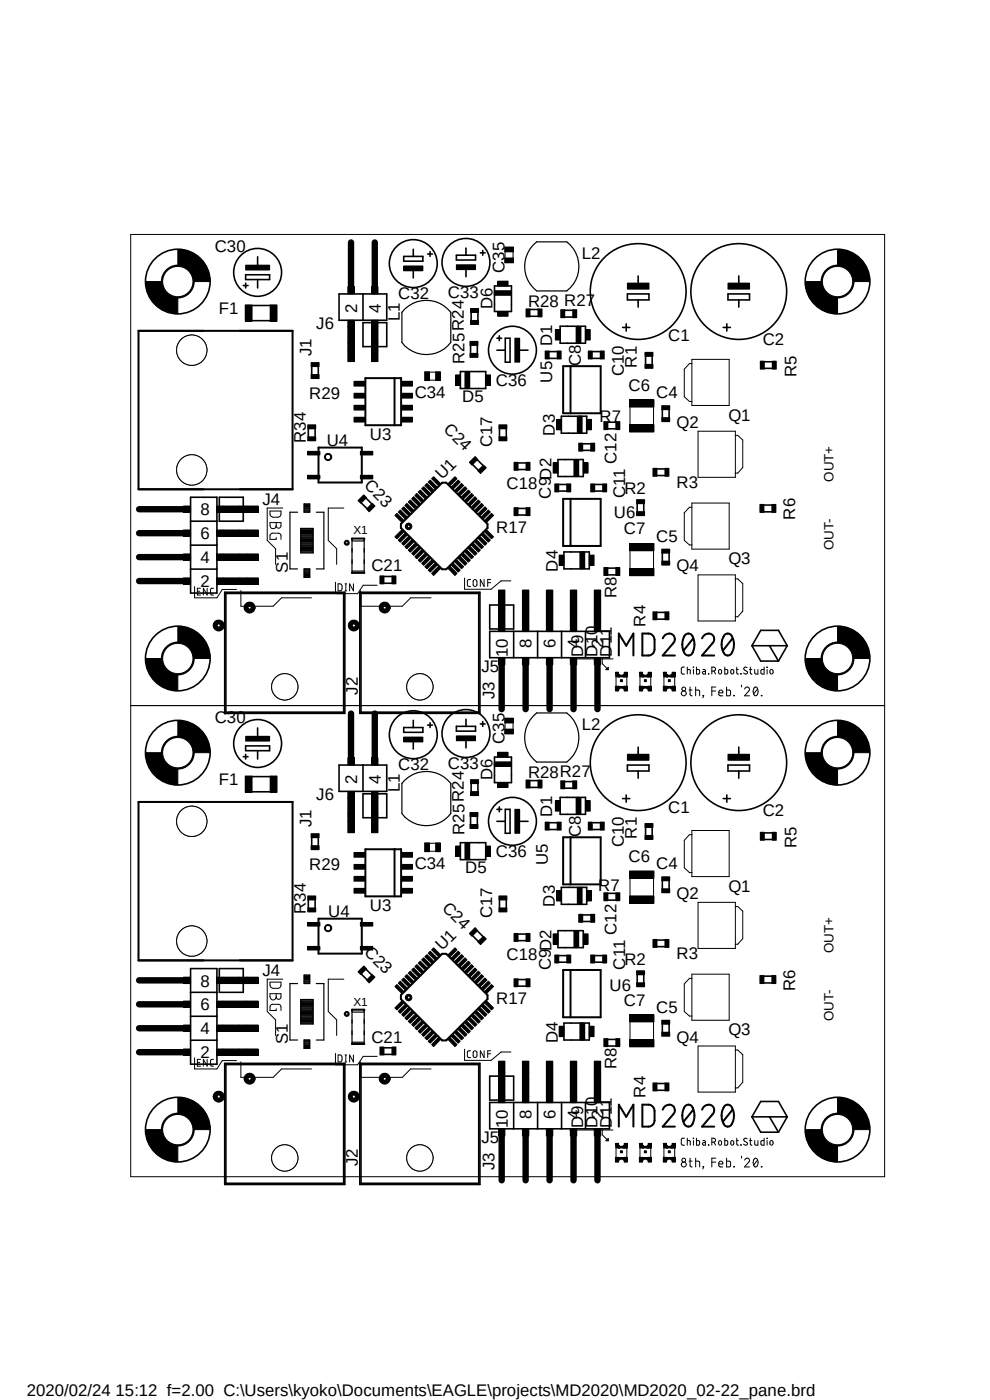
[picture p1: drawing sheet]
<svg xmlns="http://www.w3.org/2000/svg" width="210mm" height="297mm" viewBox="0 0 210 297" stroke-linecap="round" stroke-linejoin="round" font-family="sans-serif">
<defs><g id="words">
<g font-size="3.6">
<text x="45.6" y="53.5">C30</text>
<text x="107" y="57.9" transform="rotate(-90 107 57.9)">C35</text>
<text x="123.4" y="54.9">L2</text>
<text x="84.5" y="63.5">C32</text>
<text x="95" y="63.2">C33</text>
<text x="104.5" y="65.6" transform="rotate(-90 104.5 65.6)">D6</text>
<text x="112" y="65.1">R28 R27</text>
<text x="46.4" y="66.7">F1</text>
<text x="67.1" y="69.7">J6</text>
<text x="75.7" y="66.4" transform="rotate(-90 75.7 66.4)">2</text>
<text x="80.8" y="66.4" transform="rotate(-90 80.8 66.4)">4</text>
<text x="84.8" y="68.1" transform="rotate(-90 84.8 68.1)">L1</text>
<text x="66.1" y="75.5" transform="rotate(-90 66.1 75.5)">J1</text>
<text x="98.5" y="77.2" transform="rotate(-90 98.5 77.2)">R25R24</text>
<text x="117.1" y="73.4" transform="rotate(-90 117.1 73.4)">D1</text>
<text x="123.2" y="77.6" transform="rotate(-90 123.2 77.6)">C8</text>
<text x="135.1" y="78" transform="rotate(-90 135.1 78)">R1</text>
<text x="141.7" y="72.4">C1</text>
<text x="161.8" y="73.2">C2</text>
<text x="105.2" y="81.9">C36</text>
<text x="117.1" y="81.2" transform="rotate(-90 117.1 81.2)">U5</text>
<text x="132.3" y="79.8" transform="rotate(-90 132.3 79.8)">C10</text>
<text x="133.4" y="82.9">C6</text>
<text x="169" y="79.9" transform="rotate(-90 169 79.9)">R5</text>
<text x="65.6" y="84.7">R29</text>
<text x="88" y="84.4">C34</text>
<text x="98" y="85.3">D5</text>
<text x="127.2" y="89.5">R7</text>
<text x="139.2" y="84.5">C4</text>
<text x="154.5" y="89.3">Q1</text>
<text x="64.9" y="93.9" transform="rotate(-90 64.9 93.9)">R34</text>
<text x="69.3" y="94.7">U4</text>
<text x="78.5" y="93.3">U3</text>
<text x="93.9" y="91.3" transform="rotate(45 93.9 91.3)">C24</text>
<text x="104.4" y="94.9" transform="rotate(-90 104.4 94.9)">C17</text>
<text x="117.7" y="92.4" transform="rotate(-90 117.7 92.4)">D3</text>
<text x="143.5" y="90.8">Q2</text>
<text x="93.8" y="101.9" transform="rotate(-45 93.8 101.9)">U1</text>
<text x="130.8" y="98.4" transform="rotate(-90 130.8 98.4)">C12</text>
<text x="55.7" y="107.1">J4</text>
<text x="77.1" y="103.2" transform="rotate(45 77.1 103.2)">C23</text>
<text x="107.4" y="103.8">C18</text>
<text x="116.8" y="105.8" transform="rotate(-90 116.8 105.8)">C9D2</text>
<text x="132.5" y="104.8">R2</text>
<text x="132.6" y="105.8" transform="rotate(-90 132.6 105.8)">C11</text>
<text x="143.5" y="103.5">R3</text>
<text x="42.5" y="109.3">8</text>
<text x="105.2" y="113.1">R17</text>
<text x="130.2" y="109.9">U6</text>
<text x="132.3" y="113.4">C7</text>
<text x="168.7" y="110.2" transform="rotate(-90 168.7 110.2)">R6</text>
<text x="42.5" y="114.4">6</text>
<text x="42.5" y="119.5">4</text>
<text x="139.2" y="114.9">C5</text>
<text x="154.5" y="119.7">Q3</text>
<text x="42.5" y="124.5">2</text>
<text x="61.1" y="121.5" transform="rotate(-90 61.1 121.5)">S1</text>
<text x="78.8" y="121.2">C21</text>
<text x="118.3" y="121.3" transform="rotate(-90 118.3 121.3)">D4</text>
<text x="143.5" y="121.2">Q4</text>
<text x="130.8" y="126.8" transform="rotate(-90 130.8 126.8)">R8</text>
<text x="112.8" y="137.5" transform="rotate(-90 112.8 137.5)">8</text>
<text x="117.9" y="137.5" transform="rotate(-90 117.9 137.5)">6</text>
<text x="122.9" y="137.5" transform="rotate(-90 122.9 137.5)">4</text>
<text x="128" y="137.5" transform="rotate(-90 128 137.5)">2</text>
<text x="136.9" y="132.9" transform="rotate(-90 136.9 132.9)">R4</text>
<text x="102.1" y="142.6">J5</text>
<text x="107.7" y="139.4" transform="rotate(-90 107.7 139.4)">10</text>
<text x="123.7" y="139.3" transform="rotate(-90 123.7 139.3)">D9</text>
<text x="126.7" y="139.3" transform="rotate(-90 126.7 139.3)">D10</text>
<text x="129.8" y="139.3" transform="rotate(-90 129.8 139.3)">D11</text>
<text x="75.9" y="147.4" transform="rotate(-90 75.9 147.4)">J2</text>
<text x="104.9" y="148.3" transform="rotate(-90 104.9 148.3)">J3</text>
<text x="45.6" y="153.4">C30</text>
<text x="123.4" y="154.9">L2</text>
<text x="107" y="157.8" transform="rotate(-90 107 157.8)">C35</text>
<text x="46.4" y="166.6">F1</text>
<text x="75.7" y="166.4" transform="rotate(-90 75.7 166.4)">2</text>
<text x="80.8" y="166.4" transform="rotate(-90 80.8 166.4)">4</text>
<text x="84.5" y="163.4">C32</text>
<text x="95" y="163.2">C33</text>
<text x="104.5" y="165.6" transform="rotate(-90 104.5 165.6)">D6</text>
<text x="112" y="165.1">R28R27</text>
<text x="67.1" y="169.7">J6</text>
<text x="84.8" y="168.1" transform="rotate(-90 84.8 168.1)">L1</text>
<text x="117.1" y="173.3" transform="rotate(-90 117.1 173.3)">D1</text>
<text x="141.7" y="172.4">C1</text>
<text x="161.8" y="173.1">C2</text>
<text x="66.1" y="175.5" transform="rotate(-90 66.1 175.5)">J1</text>
<text x="98.5" y="177.1" transform="rotate(-90 98.5 177.1)">R25R24</text>
<text x="123.2" y="177.5" transform="rotate(-90 123.2 177.5)">C8</text>
<text x="132.3" y="179.8" transform="rotate(-90 132.3 179.8)">C10</text>
<text x="135.1" y="177.9" transform="rotate(-90 135.1 177.9)">R1</text>
<text x="169" y="179.9" transform="rotate(-90 169 179.9)">R5</text>
<text x="65.6" y="184.7">R29</text>
<text x="88" y="184.3">C34</text>
<text x="98.7" y="185.3">D5</text>
<text x="105.2" y="181.9">C36</text>
<text x="116.2" y="183.6" transform="rotate(-90 116.2 183.6)">U5</text>
<text x="133.4" y="182.9">C6</text>
<text x="139.2" y="184.4">C4</text>
<text x="126.9" y="189.1">R7</text>
<text x="143.5" y="190.8">Q2</text>
<text x="154.5" y="189.2">Q1</text>
<text x="64.9" y="193.9" transform="rotate(-90 64.9 193.9)">R34</text>
<text x="69.6" y="194.6">U4</text>
<text x="78.5" y="193.3">U3</text>
<text x="93.6" y="192.7" transform="rotate(45 93.6 192.7)">C24</text>
<text x="104.4" y="194.8" transform="rotate(-90 104.4 194.8)">C17</text>
<text x="117.7" y="192.4" transform="rotate(-90 117.7 192.4)">D3</text>
<text x="77.1" y="202.2" transform="rotate(45 77.1 202.2)">C23</text>
<text x="93.8" y="201.8" transform="rotate(-45 93.8 201.8)">U1</text>
<text x="107.4" y="203.7">C18</text>
<text x="130.8" y="198.4" transform="rotate(-90 130.8 198.4)">C12</text>
<text x="143.5" y="203.5">R3</text>
<text x="42.5" y="209.3">8</text>
<text x="55.7" y="207">J4</text>
<text x="116.8" y="205.7" transform="rotate(-90 116.8 205.7)">C9D2</text>
<text x="132.5" y="204.7">R2</text>
<text x="132.6" y="205.7" transform="rotate(-90 132.6 205.7)">C11</text>
<text x="42.5" y="214.3">6</text>
<text x="105.2" y="213.1">R17</text>
<text x="129.3" y="210.2">U6</text>
<text x="132.3" y="213.3">C7</text>
<text x="139.2" y="214.8">C5</text>
<text x="168.7" y="210.2" transform="rotate(-90 168.7 210.2)">R6</text>
<text x="42.5" y="219.4">4</text>
<text x="61.1" y="221.4" transform="rotate(-90 61.1 221.4)">S1</text>
<text x="78.8" y="221.2">C21</text>
<text x="118.3" y="221.2" transform="rotate(-90 118.3 221.2)">D4</text>
<text x="143.5" y="221.2">Q4</text>
<text x="154.5" y="219.7">Q3</text>
<text x="42.5" y="224.5">2</text>
<text x="130.8" y="226.8" transform="rotate(-90 130.8 226.8)">R8</text>
<text x="136.9" y="232.9" transform="rotate(-90 136.9 232.9)">R4</text>
<text x="107.7" y="239.4" transform="rotate(-90 107.7 239.4)">10</text>
<text x="112.8" y="237.4" transform="rotate(-90 112.8 237.4)">8</text>
<text x="117.9" y="237.4" transform="rotate(-90 117.9 237.4)">6</text>
<text x="122.9" y="237.4" transform="rotate(-90 122.9 237.4)">4</text>
<text x="123.7" y="239.2" transform="rotate(-90 123.7 239.2)">D9</text>
<text x="126.7" y="239.2" transform="rotate(-90 126.7 239.2)">D10</text>
<text x="128" y="237.4" transform="rotate(-90 128 237.4)">2</text>
<text x="129.8" y="239.2" transform="rotate(-90 129.8 239.2)">D11</text>
<text x="102.1" y="242.5">J5</text>
<text x="75.9" y="247.4" transform="rotate(-90 75.9 247.4)">J2</text>
<text x="104.9" y="248.3" transform="rotate(-90 104.9 248.3)">J3</text>
<text x="5.7" y="296.1">2020/02/24 15:12 f=2.00 C:\Users\kyoko\Documents\EAGLE\projects\MD2020\MD2020_02-22_pane.brd</text>
</g>
<g font-size="2.8">
<text x="176.8" y="102.2" transform="rotate(-90 176.8 102.2)">OUT+</text>
<text x="176.8" y="116.7" transform="rotate(-90 176.8 116.7)">OUT-</text>
<text x="176.8" y="202.2" transform="rotate(-90 176.8 202.2)">OUT+</text>
<text x="176.8" y="216.6" transform="rotate(-90 176.8 216.6)">OUT-</text>
</g>
<g font-size="2.5">
<text x="75" y="113.4">X1</text>
<text x="75" y="213.3">X1</text>
</g>
</g></defs>
<path d="M27.4 44.9l160.4 208M187.8 44.9l-160.4 208" fill="none" stroke="#fff" stroke-width=".21"/>
<g fill="none" stroke="#000" stroke-width=".42">
<path d="M29.4 70.2h32.7v33.6h-32.7zM98.8 78.9v3.5M104.9 61.9h3.6M119.5 77.7h7.9v10h-7.9zM121 77.7v10M123 69.3v3.5M67.6 95h9.2v7.4h-9.2zM77.5 80.2h7.6v10h-7.6zM83.7 80.2v10M122.6 97.5v3.5M123.3 88.3v3.6M74.7 114.6v-.3h2.6v.3"/>
<path d="M93.8 102.4h.9l8.7 8.8v.8l-8.7 8.8h-.9l-8.8-8.8v-.8zM119.5 105.8h7.9v10h-7.9zM121 105.8v10M123.8 117.1v3.5M74.7 121.4v.1h2.6v-.1M131.3 139.1v-4.7l1.5 2.6 1.6-2.6v4.7M136.3 134.4h1.2a1.33 1.33 0 0 1 1.4 1.3v2.1a1.27 1.27 0 0 1-1.4 1.3h-1.2zM140.6 135.4a1.29 1.29 0 0 1 1.7-1 1.29 1.29 0 0 1 .7 1.8l-2.4 2.9h2.6M145.3 134.8a.95 .95 0 0 1 1.6 .2 3.7 3.7 0 0 1-.3 3.9 1.12 1.12 0 0 1-1.7-1 3.7 3.7 0 0 1 .4-3.1zM147.1 135.4l-2.1 2.6M148.9 135.4a1.31 1.31 0 0 1 1.4-1 1.31 1.31 0 0 1 1.2 1.2l-.2 .6-2.4 2.9h2.6M153.6 134.8a.95 .95 0 0 1 1.7 .2 3.4 3.4 0 0 1-.4 3.9 .94 .94 0 0 1-1.4-.5 3.7 3.7 0 0 1 .1-3.6z"/>
<path d="M155.4 135.4l-2.1 2.6M29.4 170.1h32.7v33.7h-32.7zM98.8 178.8v3.6M104.9 161.8h3.6M119.5 177.6h7.9v10h-7.9zM121 177.6v10M123 169.2v3.6M67.6 194.9h9.2v7.4h-9.2zM77.5 180.2h7.6v10h-7.6zM83.7 180.2v10M122.6 197.4v3.6M123.3 188.3v3.5"/>
<path d="M74.7 214.5v-.3h2.6v.3M85 211.1l8.8-8.7h.9l8.7 8.7v.9l-8.7 8.7h-.9l-8.8-8.7zM119.5 205.8h7.9v10h-7.9zM121 205.8v10M123.8 217v3.6M74.7 221.3v.2h2.6v-.2M131.3 239v-4.6l1.5 2.5 1.6-2.5v4.6M136.3 234.4h1.2a1.33 1.33 0 0 1 1.4 1.3v2a1.27 1.27 0 0 1-1.4 1.3h-1.2zM140.6 235.4a1.29 1.29 0 0 1 1.7-1 1.29 1.29 0 0 1 .7 1.8l-2.4 2.8h2.6M145.3 234.7a.95 .95 0 0 1 1.6 .3 3.7 3.7 0 0 1-.3 3.8 1.12 1.12 0 0 1-1.7-1 3.7 3.7 0 0 1 .4-3.1zM147.1 235.4l-2.1 2.6M148.9 235.4a1.29 1.29 0 0 1 1.5-1.1 1.29 1.29 0 0 1 1.1 1.5l-.2 .4-2.4 2.8h2.6"/>
<path d="M153.6 234.7a.95 .95 0 0 1 1.7 .3 3.4 3.4 0 0 1-.4 3.8 .94 .94 0 0 1-1.4-.4 3.7 3.7 0 0 1 .1-3.7zM155.4 235.4l-2.1 2.6"/>
<circle cx="37.7" cy="59.7" r="3.4"/>
<circle cx="177.7" cy="59.7" r="3.4"/>
<circle cx="37.7" cy="139.7" r="3.4"/>
<circle cx="177.7" cy="139.7" r="3.4"/>
<circle cx="37.7" cy="159.7" r="3.4"/>
<circle cx="177.7" cy="159.7" r="3.4"/>
<circle cx="37.7" cy="239.6" r="3.4"/>
<circle cx="177.7" cy="239.6" r="3.4"/>
</g>
<g fill="none" stroke="#000" stroke-width=".21">
<path d="M27.7 49.7h160v199.9h-160zM30.9 59.7h5a1.81 1.81 0 0 0 1.8 1.9v4.9a6.8 6.8 0 0 1-6.8-6.8zM36.2 58.5a1.98 1.98 0 0 1 3.1 .1 1.98 1.98 0 0 1-1 3 1.98 1.98 0 0 1-2.6-1.9h1a1.07 1.07 0 0 1 1.5-.9 1.07 1.07 0 0 1 .2 1.8 1.07 1.07 0 0 1-1.7-.5v-.4h-1zM37.7 52.9a6.8 6.8 0 0 1 6.8 6.8h-5a1.81 1.81 0 0 0-1.8-1.8zM52.1 56.3h5.1v1h-5.1zM85.6 56.4h4.1v1h-4.1zM96.8 56.2h4.1v1h-4.1zM105.6 59.6h2.2v1.1h-2.2zM107.1 54.7h1.8v1.1h-1.8zM107.1 52.4h1.8v1h-1.8zM107.1 53.4v1.4M108.8 53.4v1.4"/>
<path d="M170.9 59.7h5a1.74 1.74 0 0 0 1.8 1.9v4.9a6.8 6.8 0 0 1-6.8-6.8zM176.1 58.5a1.98 1.98 0 0 1 3.2 .1 1.98 1.98 0 0 1-1 3 1.98 1.98 0 0 1-2.6-1.9h.9a1.07 1.07 0 0 1 1.6-.9 1.07 1.07 0 0 1 .2 1.8 1.07 1.07 0 0 1-1.7-.5l-.1-.4h-.9zM177.7 52.9a6.8 6.8 0 0 1 6.8 6.8h-5a1.88 1.88 0 0 0-1.8-1.8zM52 64.7h1.5v3.5h-1.5zM57.3 64.7h1.5v3.5h-1.5zM66 76.9h1.7v.9h-1.7zM66 79.5h1.7v.8h-1.7zM73.8 60.8h1.3v1.6h-1.3zM73.8 67.9h1.3v1.4h-1.3zM73.8 72.7h1.3v1.6h-1.3zM73.8 69.3h1.3v3.4h-1.3zM73.8 74.3h1.3v2.4h-1.3z"/>
<path d="M78.8 69.3h1.4v3.4h-1.4zM78.8 74.3h1.4v2.4h-1.4zM78.8 67.9h1.4v1.4h-1.4zM78.8 72.7h1.4v1.6h-1.4zM78.8 60.8h1.4v1.6h-1.4zM90.1 78.9h1v1.8h-1zM91.1 79h1.4M92.4 78.9h1v1.8h-1zM96.6 79.5h1.1v2.2h-1.1zM98.6 78.9h.5v3.5h-.5zM99.1 78.9h.6v3.5h-.6zM99.7 72.4h1.7v.9h-1.7z"/>
<path d="M99.7 75h1.7v.8h-1.7zM99.8 65.4h1.7v.9h-1.7zM99.8 68h1.7v.8h-1.7zM103 79.5h1.1v2.2h-1.1zM104.9 62.1h3.6v.6h-3.6zM104.9 61.7h3.6v.4h-3.6zM105.6 66.1h2.2v1h-2.2zM109.2 71.8h1v5h-1zM111.6 65.5h.8v1.7h-.8zM114.1 65.5h.9v1.7h-.9zM115.7 74.5h.8v1.7h-.8zM117.8 69.9h1v2.2h-1z"/>
<path d="M118.2 74.5h.8v1.7h-.8zM119 65.7h.8v1.7h-.8zM121.5 65.7h.8v1.7h-.8zM122.2 69.3h.6v3.5h-.6zM122.8 69.3h.4v3.5h-.4zM124.2 69.9h1v2.2h-1zM124.8 74.5h.8v1.7h-.8zM127.3 74.5h.9v1.7h-.9zM133.1 60.1h4.6v1.2h-4.6zM136.8 74.8h1.7v.8h-1.7zM136.8 77.3h1.7v.8h-1.7zM146.8 76.2h7.9v9.8h-7.9z"/>
<path d="M146.8 77.1h-.5l-1.1 1.2v5.9l1.1 1h.5M154.4 60.1h4.6v1.2h-4.6zM161.3 76.6h.8v1.7h-.8zM163.8 76.6h.9v1.7h-.9zM65.2 95.8h2.7v.7h-2.7zM65.3 90.1h1.7v.9h-1.7zM65.3 92.7h1.7v.8h-1.7zM69.2 96.3a.78 .78 0 0 1 1.1 .3 .78 .78 0 0 1-.5 1.1 .78 .78 0 0 1-1-.8h.2a.58 .58 0 0 1 .7-.6 .58 .58 0 0 1 .3 .9 .58 .58 0 0 1-.9 0l-.1-.3h-.2zM75.1 80.9h2.2v1h-2.2zM75.1 83.4h2.2v1.1h-2.2zM75.1 86h2.2v1h-2.2zM75.1 88.5h2.2v1h-2.2z"/>
<path d="M76.5 95.8h2.6v.7h-2.6zM85.3 88.5h2.2v1h-2.2zM85.3 86h2.2v1h-2.2zM85.3 83.4h2.2v1.1h-2.2zM85.3 80.9h2.2v1h-2.2zM91.1 80.6h1.4M100.8 96.9l.5 .6-1.2 1.2-.5-.6zM101.3 99.9l1.3-1.2 .6 .5-1.3 1.3zM105.8 90.1h1.7v.9h-1.7zM105.8 92.7h1.7v.8h-1.7zM109.1 98.1h.8v1.7h-.8zM111.6 98.1h.8v1.7h-.8z"/>
<path d="M117.3 98.2h1.1v2.2h-1.1zM118.1 89h1v2.2h-1zM121.8 97.5h.5v3.5h-.5zM122.3 97.5h.5v3.5h-.5zM122.5 88.3h.6v3.6h-.6zM122.8 94h.8v1.7h-.8zM123.1 88.3h.4v3.6h-.4zM123.7 98.2h1.1v2.2h-1.1zM124.5 89h1v2.2h-1zM125.3 94h.9v1.7h-.9zM128.1 89.5h.8v1.6h-.8zM130.6 89.5h.9v1.6h-.9z"/>
<path d="M133.6 84.8h5.1v1.6h-5.1zM133.6 90.1h5.1v1.6h-5.1zM133.6 86.3v3.9M138.5 99.4h.9v1.6h-.9zM138.6 86.3v3.9M140.4 88.6h1.7v.9h-1.7zM140.4 86.1h1.7v.8h-1.7zM141.1 99.4h.8v1.6h-.8zM148.1 91.5h7.9v9.8h-7.9zM156 92.4h.5l1.1 .9v5.9l-1.1 1.2h-.5M38.9 117.5h1.5v1.4h-1.5zM38.9 112.4h1.5v1.4h-1.5z"/>
<path d="M38.9 107.4h1.5v1.3h-1.5zM46 117.5h1.3v1.4h-1.3zM46 112.4h1.3v1.4h-1.3zM46 107.4h1.3v1.3h-1.3zM47.3 117.5h3.5v1.4h-3.5zM47.3 112.4h3.5v1.4h-3.5zM47.3 107.4h3.5v1.3h-3.5zM50.8 117.5h1.6v1.4h-1.6zM50.8 112.4h1.6v1.4h-1.6zM50.8 107.4h1.6v1.3h-1.6zM52.4 117.5h2.4v1.4h-2.4zM52.4 112.4h2.4v1.4h-2.4z"/>
<path d="M52.4 107.4h2.4v1.3h-2.4zM57.3 108.4h2.3v.7a.65 .65 0 0 1-.6 .6h-1.1a.74 .74 0 0 1-.6-.6zM57.3 110.9h2.3v.6a.51 .51 0 0 1-.5 .6 .51 .51 0 0 1-.5-.6 .66 .66 0 0 1-.7 .7 .66 .66 0 0 1-.6-.7zM58.6 114v.4h-1.3v-.9l.5-.4 1.6 .1 .2 .2v1M58.6 110.9v.6M60 107.8h-3.3v6.8l1.8 1.8v3.3M65.2 100.8h2.7v.8h-2.7zM72.9 107.8h-3.3v6.8l1.8 1.8v3.3M73.2 114.9l.2-.3h.3l.3 .3v.6l-.3 .2-.5-.2-.2-.4h.3l.2-.2 .3 .1v.1v.2l-.3 .1-.2-.3h-.3zM76.5 100.8h2.6v.8h-2.6zM77.2 105l.6 .6-1.3 1.2-.6-.6zM79 106.8l.5 .6-1.2 1.2-.5-.6z"/>
<path d="M84.2 108.9l1.5 1.5-.4 .4-1.5-1.5zM84.5 108.6l.4-.4 1.5 1.5-.4 .4zM85.2 115.3l1.5-1.5 .4 .4-1.5 1.5zM85.2 107.9l.4-.4 1.5 1.5-.4 .4zM85.3 112.4l.4 .4-1.5 1.5-.4-.4zM86 113.1l.4 .4-1.5 1.5-.4-.4zM86.3 106.8l1.5 1.5-.4 .4-1.5-1.5zM86.3 111.1a.7 .7 0 0 1 1 .3 .7 .7 0 0 1-.5 1 .7 .7 0 0 1-.8-.7h.4l.3-.3 .3 .1v.3l-.3 .2-.3-.3h-.4zM86.6 116.7l1.5-1.5 .4 .5-1.5 1.4zM86.6 106.5l.4-.4 1.5 1.5-.4 .4zM87.3 117.4l1.5-1.5 .4 .4-1.4 1.5zM87.4 114.5l.4 .4-1.5 1.5-.4-.4z"/>
<path d="M87.8 105.4l1.4 1.5-.4 .4-1.5-1.5zM88.4 104.7l1.5 1.5-.4 .4-1.5-1.5zM88.7 118.8l1.5-1.5 .4 .5-1.4 1.5zM88.7 104.4l.5-.4 1.4 1.5-.4 .4zM89.5 119.5l1.4-1.5 .5 .4-1.5 1.5zM89.5 103.7l.4-.4 1.5 1.4-.5 .5zM89.5 116.6l.4 .5-1.5 1.4-.4-.4zM90.1 103l.5-.4 1.5 1.5-.4 .4zM90.8 102.3l.5-.4 1.5 1.4-.5 .5zM91.6 101.6l.4-.5 1.5 1.5-.5 .4zM92.3 119.5l.5 .4-1.5 1.5-.5-.5zM96.1 119.5l1.5 1.4-.4 .5-1.5-1.5z"/>
<path d="M96.5 101.1l.4 .5-1.4 1.4-.5-.4zM96.9 118.7l1.4 1.5-.4 .4-1.5-1.4zM97.2 101.9l.4 .4-1.5 1.5-.4-.5zM97.6 118l1.5 1.5-.5 .4-1.4-1.5zM97.8 117.8l.5-.5 1.5 1.5-.4 .5zM97.8 105.5l1.6-1.5 .4 .4-1.5 1.5zM97.9 102.6l.4 .4-1.4 1.5-.5-.4zM98.6 103.3l.5 .4-1.5 1.5-.4-.5zM99 116.6l1.5 1.5-.5 .4-1.4-1.4zM99.7 115.9l1.5 1.5-.4 .4-1.5-1.5zM100 104.7l.5 .4-1.5 1.5-.4-.4zM100.4 115.2l1.5 1.5-.4 .4-1.5-1.4z"/>
<path d="M100.8 105.4l.4 .4-1.5 1.5-.4-.4zM101.1 114.5l1.5 1.5-.4 .4-1.5-1.5zM101.5 106.1l.4 .4-1.5 1.5-.4-.4zM101.8 113.8l1.5 1.5-.4 .4-1.5-1.5zM102.2 106.8l.4 .4-1.5 1.5-.4-.4zM102.5 113.1l1.5 1.5-.4 .4-1.5-1.5zM102.9 107.5l.4 .4-1.5 1.5-.4-.4zM103.2 112.4l1.5 1.5-.4 .4-1.5-1.5zM103.6 108.2l.4 .4-1.5 1.5-.4-.4zM104.3 108.9l.4 .4-1.5 1.5-.4-.4zM109.1 107.7h.8v1.7h-.8zM111.6 107.7h.8v1.7h-.8z"/>
<path d="M117.7 102.7h.8v1.7h-.8zM118.6 117.8h1v2.2h-1zM120.2 102.7h.9v1.7h-.9zM123 117.1h.6v3.5h-.6zM123.6 117.1h.4v3.5h-.4zM125 117.8h1v2.2h-1zM125.3 102.7h.9v1.7h-.9zM127.8 102.7h.9v1.7h-.9zM133.6 115.3h5.1v1.5h-5.1zM133.6 116.8v3.8M135 106h1.7v.8h-1.7zM135 108.5h1.7v.9h-1.7z"/>
<path d="M138.6 116.8v3.8M140.4 119h1.7v.9h-1.7zM140.4 116.5h1.7v.8h-1.7zM146.8 106.7h7.9v9.8h-7.9zM146.8 107.6h-.5l-1.1 1.2v5.8l1.1 1h.5M161.2 107h.9v1.7h-.9zM163.7 107h.9v1.7h-.9zM30.9 139.7h5a1.88 1.88 0 0 0 1.8 1.8v5a6.8 6.8 0 0 1-6.8-6.8zM36.2 138.5a1.98 1.98 0 0 1 3.1 .1 1.98 1.98 0 0 1-1 3 1.98 1.98 0 0 1-2.6-1.9h1a1.07 1.07 0 0 1 1.5-.9 1.07 1.07 0 0 1 .2 1.8 1.07 1.07 0 0 1-1.7-.6v-.3h-1zM37.7 132.9a6.8 6.8 0 0 1 6.8 6.8h-5a1.74 1.74 0 0 0-1.8-1.8zM38.9 122.6h1.5v1.4h-1.5zM41.3 124.5v2.3h4.7l1.2-1.7h3"/>
<path d="M41.9 125.4h.5M42.5 124.8h-.6v1.4h.6M43.9 124.8v1.4l-.8-1.4v1.4M45.3 124.8h-.5l-.1 .3v1l.6 .1M46 122.6h1.3v1.4h-1.3zM47.3 122.6h3.5v1.4h-3.5zM50.8 122.6h1.6v1.4h-1.6zM51.1 125.3v3.3h6.9l1.7-1.8h6.4M52.4 122.6h2.4v1.4h-2.4zM71.2 123.5v2.4h4.7l1.1-1.7h3M71.7 123.9h.6a1.08 1.08 0 0 1 .2 1.2l-.2 .2h-.6zM73.2 123.9h.3"/>
<path d="M73.2 125.3h.3M73.4 123.9v1.4M75 123.9v1.4l-.8-1.4v1.4M76.5 125.3v3.3h8.8l1.8-1.8h4.3M80.6 122.2h.8v1.7h-.8zM83.1 122.2h.9v1.7h-.9zM90.1 120.2l1.6-1.5 .4 .5-1.5 1.4zM91.6 121.6l1.4-1.5 .5 .5-1.5 1.5zM95.5 120.1l1.4 1.5-.4 .5-1.5-1.5zM98.6 122.6v2.4h5.6l2.1-1.8h2.1M99.8 122.9l-.5 .1-.2 .3 .1 .9 .6 .2M100.4 123.1a.41 .41 0 0 1 .5-.1 .41 .41 0 0 1 .3 .4l-.1 .8a.41 .41 0 0 1-.4 .2 .41 .41 0 0 1-.3-.4z"/>
<path d="M102.7 122.9v1.5l-.8-1.5v1.5M103.5 123.6h.6M104.1 122.9h-.6v1.5M105.7 129.2h1.4v3.4h-1.4zM105.7 125.2h1.4v2.4h-1.4zM105.7 132.6h1.4v1.4h-1.4zM105.7 127.6h1.4v1.6h-1.4zM105.7 139.5h1.4v1.6h-1.4zM110.8 129.2h1.4v3.4h-1.4zM110.8 125.2h1.4v2.4h-1.4zM110.8 132.6h1.4v1.4h-1.4zM110.8 127.6h1.4v1.6h-1.4z"/>
<path d="M110.8 139.5h1.4v1.6h-1.4zM115.9 129.2h1.4v3.4h-1.4zM115.9 125.2h1.4v2.4h-1.4zM115.9 132.6h1.4v1.4h-1.4zM115.9 127.6h1.4v1.6h-1.4zM115.9 139.5h1.4v1.6h-1.4zM120.9 139.8h9.1M121 129.2h1.3v3.4h-1.3zM121 125.2h1.3v2.4h-1.3zM121 132.6h1.3v1.4h-1.3zM121 127.6h1.3v1.6h-1.3zM121 139.5h1.3v1.6h-1.3z"/>
<path d="M126.1 139.5h1.3v1.6h-1.3zM126.1 132.6h1.3v1.4h-1.3zM126.1 127.6h1.3v1.6h-1.3zM126.1 129.2h1.3v3.4h-1.3zM126.1 125.2h1.3v2.4h-1.3zM127.8 139.8v1l1.2 1.3M128.1 120.4h.8v1.7h-.8zM130.6 120.4h.9v1.7h-.9zM133.6 120.6h5.1v1.5h-5.1zM138.5 129.8h.9v1.7h-.9zM141.1 129.8h.8v1.7h-.8zM148.1 122h7.9v9.7h-7.9z"/>
<path d="M156 122.8h.5l1.1 1v5.9l-1.1 1.2h-.5M170.9 139.7h5a1.81 1.81 0 0 0 1.8 1.8v5a6.8 6.8 0 0 1-6.8-6.8zM176.1 138.5a1.98 1.98 0 0 1 3.2 .1 1.98 1.98 0 0 1-1 3 1.98 1.98 0 0 1-2.6-1.9h.9a1.07 1.07 0 0 1 1.6-.9 1.07 1.07 0 0 1 .2 1.8 1.07 1.07 0 0 1-1.7-.6l-.1-.3h-.9zM177.7 132.9a6.8 6.8 0 0 1 6.8 6.8h-5a1.81 1.81 0 0 0-1.8-1.8zM27.7 149.7h160M30.9 159.7h5a1.81 1.81 0 0 0 1.8 1.8v5a6.8 6.8 0 0 1-6.8-6.8zM36.2 158.5a1.98 1.98 0 0 1 3.1 .1 1.98 1.98 0 0 1-1 3 1.98 1.98 0 0 1-2.6-1.9h1a1.07 1.07 0 0 1 1.5-.9 1.07 1.07 0 0 1 .2 1.7 1.07 1.07 0 0 1-1.7-.5v-.3h-1zM37.7 152.9a6.8 6.8 0 0 1 6.8 6.8h-5a1.81 1.81 0 0 0-1.8-1.8zM52.1 156.2h5.1v1h-5.1zM85.6 156.4h4.1v1h-4.1zM96.8 156.1h4.1v1h-4.1zM105.6 159.6h2.2v1h-2.2z"/>
<path d="M107.1 154.7h1.8v1h-1.8zM107.1 152.4h1.8v1h-1.8zM107.1 153.3v1.4M108.8 153.3v1.4M129 141.6v.5h-.5zM130.6 145.6h.6v1h-.6zM130.6 142.6h.6v.2h-.6zM130.6 143h.6v.6h-.6zM130.7 142.7v2.9M130.7 142.7h.4v.4h-.4l-.1-.2 .3-.1 .1 .1h-.4zM131.1 146.5a.71 .71 0 0 1 .7-.6 .71 .71 0 0 1 .7 .6M131.1 142.7a.71 .71 0 0 0 .7 .6 .71 .71 0 0 0 .7-.6"/>
<path d="M131.1 143.1h.4v.5h-.4zM131.1 145.6h.4v.5h-.4zM131.4 143.3h.8v.3h-.8zM131.4 145.6h.8v.4h-.8zM131.6 144.2h.4v.4h-.4zM132.2 143.1h.3v.5h-.3zM132.2 145.6h.3v.5h-.3zM132.4 142.6h.7v1h-.7zM132.4 145.6h.7v1h-.7zM133 143.6v2.1M135.6 145.6h.7v1h-.7zM135.6 142.6h.7v.2h-.7z"/>
<path d="M135.7 143h.6v.6h-.6zM135.8 142.7v2.9M135.8 142.7h.4v.4h-.4l-.1-.2 .3-.1 .1 .1h-.4zM136.2 142.7a.71 .71 0 0 0 .7 .6 .71 .71 0 0 0 .7-.6M136.2 146.5a.71 .71 0 0 1 .7-.6 .71 .71 0 0 1 .7 .6M136.2 143.1h.4v.5h-.4zM136.2 145.6h.4v.5h-.4zM136.5 143.3h.8v.3h-.8zM136.5 145.6h.8v.4h-.8zM136.7 144.2h.4v.4h-.4zM137.2 143.1h.4v.5h-.4zM137.2 145.6h.4v.5h-.4z"/>
<path d="M137.5 142.6h.7v1h-.7zM137.5 145.6h.7v1h-.7zM138 143.6v2.1M140.7 145.6h.7v1h-.7zM140.7 142.6h.7v.2h-.7zM140.8 143h.6v.6h-.6zM140.8 142.7h.5v.4h-.5v-.2l.3-.1 .1 .1h-.4zM140.8 142.7v2.9M141.3 142.7a.71 .71 0 0 0 .7 .7 .71 .71 0 0 0 .7-.7M141.3 146.5a.71 .71 0 0 1 .7-.6 .71 .71 0 0 1 .7 .6M141.3 143.1h.3v.5h-.3zM141.3 145.6h.3v.5h-.3z"/>
<path d="M141.6 143.3h.8v.3h-.8zM141.6 145.6h.8v.4h-.8zM141.8 144.2h.4v.4h-.4zM142.3 143.1h.4v.5h-.4zM142.3 145.6h.4v.5h-.4zM142.6 142.6h.7v1h-.7zM142.6 145.6h.7v1h-.7zM143.1 143.6v2.1M145.2 141.5l-.5 .1-.2 .3 .1 .9 .6 .2M145.8 142l.6 .2v.8M145.8 141.5v1.5M146.2 146.4h.6"/>
<path d="M146.4 145.8v1.5l.2 .3h.2M147.1 141.5l.1 .1zM147.1 142v1M147.6 146.4l.8 .1v1.1M147.6 145.8v1.8M147.7 141.5v1.5h.6l.1-.8-.7-.2M149.1 142l.4 .1 .1 .2v.7h-.5l-.1-.4 .6-.1M149.1 147.5l.2 .1zM149.3 147.6l-.2 .4M150.3 142.9l.1 .1zM151 142.4h.4a.42 .42 0 0 0 .4-.5 .42 .42 0 0 0-.4-.4h-.4v1.5M151 146.6h.8"/>
<path d="M151.5 142.4l.3 .6M151.8 145.8h-.8v1.8M152.5 147h.8a.44 .44 0 0 0-.3-.6 .44 .44 0 0 0-.5 .4v.6l.8 .2M152.6 142.1a.34 .34 0 0 1 .5 .3v.3a.32 .32 0 0 1-.3 .3 .32 .32 0 0 1-.4-.3zM153.8 141.5v1.5h.5v-.8l-.5-.2M154.1 145.8v1.8h.7l.2-.3-.1-.8-.8-.1M155.2 142.1a.34 .34 0 0 1 .5 .3v.3a.32 .32 0 0 1-.4 .3 .32 .32 0 0 1-.3-.3zM155.7 147.5l.1 .1zM156.2 142h.4M156.3 141.5v1.2l.3 .3M157.1 142.9l.1 .1zM157.3 145.3v.5"/>
<path d="M157.9 146.2a.52 .52 0 0 1 .8-.4 .52 .52 0 0 1 .1 .8l-.9 1h1.1M158.5 141.6l-.4-.1a.34 .34 0 0 0-.3 .3 .34 .34 0 0 0 .1 .4l.5 .2a.31 .31 0 0 1 .2 .4 .31 .31 0 0 1-.4 .2l-.5-.2M159 142h.5M159.2 141.5v1.2l.3 .3M160.1 145.8h.2a.9 .9 0 0 1 .5 1.2l-.3 .5-.2 .1a1.2 1.2 0 0 1-.2-1.8zM160.1 142v.7l.3 .3h.4v-1M160.7 146.2l-.8 1M161.5 147.5l.1 .1zM162.1 141.5v1.5h-.6v-.8l.6-.2M162.7 141.5l.1 .1zM162.7 142v1M163.4 142.2a.34 .34 0 0 1 .3-.2 .34 .34 0 0 1 .3 .4v.3a.34 .34 0 0 1-.3 .3 .34 .34 0 0 1-.4-.3z"/>
<path d="M170.9 159.7h5a1.74 1.74 0 0 0 1.8 1.8v5a6.8 6.8 0 0 1-6.8-6.8zM176.1 158.5a1.98 1.98 0 0 1 3.2 .1 1.98 1.98 0 0 1-1 3 1.98 1.98 0 0 1-2.6-1.9h.9a1.07 1.07 0 0 1 1.6-.9 1.07 1.07 0 0 1 .2 1.7 1.07 1.07 0 0 1-1.7-.5l-.1-.3h-.9zM177.7 152.9a6.8 6.8 0 0 1 6.8 6.8h-5a1.88 1.88 0 0 0-1.8-1.8zM52 164.6h1.5v3.5h-1.5zM57.3 164.6h1.5v3.5h-1.5zM66 176.9h1.7v.8h-1.7zM66 179.4h1.7v.9h-1.7zM73.8 160.8h1.3v1.5h-1.3zM73.8 167.9h1.3v1.3h-1.3zM73.8 172.7h1.3v1.6h-1.3zM73.8 169.2h1.3v3.5h-1.3zM73.8 174.3h1.3v2.4h-1.3z"/>
<path d="M78.8 169.2h1.4v3.5h-1.4zM78.8 174.3h1.4v2.4h-1.4zM78.8 167.9h1.4v1.3h-1.4zM78.8 172.7h1.4v1.6h-1.4zM78.8 160.8h1.4v1.5h-1.4zM90.1 178.8h1v1.9h-1zM91.1 178.9h1.4M92.4 178.8h1v1.9h-1zM96.6 179.5h1.1v2.2h-1.1zM98.6 178.8h.5v3.6h-.5zM99.1 178.8h.6v3.6h-.6zM99.7 172.4h1.7v.8h-1.7z"/>
<path d="M99.7 174.9h1.7v.9h-1.7zM99.8 165.4h1.7v.8h-1.7zM99.8 167.9h1.7v.9h-1.7zM103 179.5h1.1v2.2h-1.1zM104.9 162h3.6v.6h-3.6zM104.9 161.6h3.6v.5h-3.6zM105.6 166h2.2v1h-2.2zM109.2 171.7h1v5.1h-1zM111.6 165.5h.8v1.7h-.8zM114.1 165.5h.9v1.7h-.9zM115.7 174.4h.8v1.7h-.8zM117.8 169.9h1v2.2h-1z"/>
<path d="M118.2 174.4h.8v1.7h-.8zM119 165.7h.8v1.6h-.8zM121.5 165.7h.8v1.6h-.8zM122.2 169.2h.6v3.6h-.6zM122.8 169.2h.4v3.6h-.4zM124.2 169.9h1v2.2h-1zM124.8 174.4h.8v1.7h-.8zM127.3 174.4h.9v1.7h-.9zM133.1 160h4.6v1.3h-4.6zM136.8 174.7h1.7v.9h-1.7zM136.8 177.2h1.7v.9h-1.7zM146.8 176.2h7.9v9.8h-7.9z"/>
<path d="M146.8 177.1h-.5l-1.1 1.2v5.8l1.1 1h.5M154.4 160h4.6v1.3h-4.6zM161.3 176.6h.8v1.7h-.8zM163.8 176.6h.9v1.7h-.9zM65.2 195.7h2.7v.8h-2.7zM65.3 190.1h1.7v.8h-1.7zM65.3 192.6h1.7v.9h-1.7zM69.2 196.3a.78 .78 0 0 1 1.1 .3 .78 .78 0 0 1-.5 1.1 .78 .78 0 0 1-1-.8h.2a.58 .58 0 0 1 .8-.6 .58 .58 0 0 1 .2 1 .58 .58 0 0 1-.9-.1l-.1-.3h-.2zM75.1 180.8h2.2v1.1h-2.2zM75.1 183.4h2.2v1h-2.2zM75.1 185.9h2.2v1h-2.2zM75.1 188.5h2.2v1h-2.2z"/>
<path d="M76.5 195.7h2.6v.8h-2.6zM85.3 188.5h2.2v1h-2.2zM85.3 185.9h2.2v1h-2.2zM85.3 183.4h2.2v1h-2.2zM85.3 180.8h2.2v1.1h-2.2zM91.1 180.6h1.4M99.6 198l1.2-1.2 .5 .6-1.2 1.2zM101.3 199.8l1.3-1.2 .6 .6-1.3 1.2zM105.8 190.1h1.7v.8h-1.7zM105.8 192.6h1.7v.9h-1.7zM109.1 198h.8v1.7h-.8zM111.6 198h.8v1.7h-.8z"/>
<path d="M117.3 198.1h1.1v2.2h-1.1zM118.1 188.9h1v2.2h-1zM121.8 197.4h.5v3.6h-.5zM122.3 197.4h.5v3.6h-.5zM122.5 188.3h.6v3.5h-.6zM122.8 194h.8v1.7h-.8zM123.1 188.3h.4v3.5h-.4zM123.7 198.1h1.1v2.2h-1.1zM124.5 188.9h1v2.2h-1zM125.3 194h.9v1.7h-.9zM128.1 189.4h.8v1.7h-.8zM130.6 189.4h.9v1.7h-.9z"/>
<path d="M133.6 184.8h5.1v1.5h-5.1zM133.6 190.1h5.1v1.5h-5.1zM133.6 186.3v3.8M138.5 199.3h.9v1.7h-.9zM138.6 186.3v3.8M140.4 188.6h1.7v.8h-1.7zM140.4 186h1.7v.9h-1.7zM141.1 199.3h.8v1.7h-.8zM148.1 191.4h7.9v9.8h-7.9zM156 192.3h.5l1.1 1v5.8l-1.1 1.2h-.5M38.9 217.5h1.5v1.3h-1.5zM38.9 212.4h1.5v1.3h-1.5z"/>
<path d="M38.9 207.3h1.5v1.4h-1.5zM46 217.5h1.3v1.3h-1.3zM46 212.4h1.3v1.3h-1.3zM46 207.3h1.3v1.4h-1.3zM47.3 217.5h3.5v1.3h-3.5zM47.3 212.4h3.5v1.3h-3.5zM47.3 207.3h3.5v1.4h-3.5zM50.8 217.5h1.6v1.3h-1.6zM50.8 212.4h1.6v1.3h-1.6zM50.8 207.3h1.6v1.4h-1.6zM52.4 217.5h2.4v1.3h-2.4zM52.4 212.4h2.4v1.3h-2.4z"/>
<path d="M52.4 207.3h2.4v1.4h-2.4zM57.3 208.4h2.3v.6a.65 .65 0 0 1-.6 .7h-1.1a.74 .74 0 0 1-.6-.7zM57.3 210.8h2.3v.7a.51 .51 0 0 1-.5 .5 .51 .51 0 0 1-.5-.5 .66 .66 0 0 1-.7 .6 .66 .66 0 0 1-.6-.6zM58.6 214v.4h-1.3v-1l.5-.3h1.6l.2 .3v1M58.6 210.8v.7M60 207.7h-3.3v6.9l1.8 1.8v3.3M65.2 200.8h2.7v.7h-2.7zM72.9 207.7h-3.3v6.9l1.8 1.8v3.3M73.2 214.8l.2-.2h.3l.3 .2v.6l-.3 .2-.5-.2-.2-.3h.3l.2-.3 .3 .1v.2v.2h-.3l-.2-.2h-.3zM76.5 200.8h2.6v.7h-2.6zM77.2 204.9l.6 .6-1.3 1.3-.6-.6zM77.8 207.9l1.2-1.1 .5 .5-1.2 1.2z"/>
<path d="M83.8 213.8l1.5-1.5 .4 .5-1.5 1.4zM83.8 209.3l.4-.4 1.5 1.5-.4 .4zM84.5 214.5l1.5-1.4 .4 .4-1.5 1.5zM84.9 208.2l1.5 1.4-.4 .5-1.5-1.5zM85.2 215.2l1.5-1.5 .4 .5-1.5 1.4zM85.6 207.5l1.5 1.5-.4 .4-1.5-1.5zM85.9 215.9l1.5-1.4 .4 .4-1.5 1.5zM85.9 207.2l.4-.4 1.5 1.4-.4 .5zM86.3 211a.7 .7 0 0 1 1 .4 .7 .7 0 0 1-.5 .9 .7 .7 0 0 1-.8-.7h.4l.3-.3 .3 .2v.3l-.3 .1-.3-.3h-.4zM86.6 216.7l1.5-1.5 .4 .4-1.5 1.5zM87 206l1.5 1.5-.4 .4-1.5-1.4zM87.3 217.3l1.5-1.4 .4 .4-1.4 1.5z"/>
<path d="M87.8 205.4l1.4 1.4-.4 .5-1.5-1.5zM88 218.1l1.5-1.5 .4 .4-1.5 1.5zM88 205.1l.4-.5 1.5 1.5-.4 .4zM88.7 218.8l1.5-1.5 .4 .4-1.4 1.5zM89.2 203.9l1.4 1.5-.4 .4-1.5-1.5zM89.5 219.5l1.4-1.5 .5 .4-1.5 1.5zM89.5 203.6l.4-.4 1.5 1.5-.5 .4zM90.1 202.9l.5-.4 1.5 1.5-.4 .4zM91.3 201.8l1.5 1.5-.5 .4-1.5-1.5zM91.6 201.5l.4-.4 1.5 1.5-.5 .4zM95 202.6l1.5-1.5 .4 .4-1.4 1.5zM95.7 219.8l.4-.4 1.5 1.5-.4 .4z"/>
<path d="M96.4 219.1l.5-.4 1.4 1.5-.4 .4zM96.4 204l1.5-1.5 .4 .4-1.4 1.5zM97.2 218.4l.4-.4 1.5 1.5-.5 .4zM97.2 204.7l1.4-1.5 .5 .4-1.5 1.5zM97.2 201.8l.4 .4-1.5 1.5-.4-.4zM97.8 217.7l.5-.4 1.5 1.5-.4 .4zM97.8 205.4l1.6-1.5 .4 .4-1.5 1.5zM99 216.6l1.5 1.5-.5 .4-1.4-1.5zM99.3 216.3l.4-.4 1.5 1.4-.4 .5zM100 215.6l.4-.4 1.5 1.5-.4 .4zM100 204.6l.5 .5-1.5 1.4-.4-.4zM100.7 214.9l.4-.4 1.5 1.4-.4 .5z"/>
<path d="M100.7 208.2l1.5-1.4 .4 .4-1.5 1.5zM100.8 205.4l.4 .4-1.5 1.5-.4-.5zM101.4 214.2l.4-.5 1.5 1.5-.4 .4zM101.5 206l.4 .5-1.5 1.4-.4-.4zM102.1 213.5l.4-.4 1.5 1.4-.4 .5zM102.8 212.8l.4-.5 1.5 1.5-.4 .4zM102.8 210.4l1.5-1.5 .4 .4-1.5 1.5zM102.9 207.5l.4 .4-1.5 1.5-.4-.4zM103.6 208.2l.4 .4-1.5 1.5-.4-.5zM109.1 207.6h.8v1.7h-.8zM111.6 207.6h.8v1.7h-.8zM117.7 202.6h.8v1.7h-.8z"/>
<path d="M118.6 217.7h1v2.2h-1zM120.2 202.6h.9v1.7h-.9zM123 217h.6v3.6h-.6zM123.6 217h.4v3.6h-.4zM125 217.7h1v2.2h-1zM125.3 202.6h.9v1.7h-.9zM127.8 202.6h.9v1.7h-.9zM133.6 215.3h5.1v1.5h-5.1zM133.6 216.7v3.9M135 206h1.7v.8h-1.7zM135 208.5h1.7v.8h-1.7zM138.6 216.7v3.9"/>
<path d="M140.4 219h1.7v.8h-1.7zM140.4 216.5h1.7v.8h-1.7zM146.8 206.7h7.9v9.8h-7.9zM146.8 207.6h-.5l-1.1 1.1v5.9l1.1 1h.5M161.2 207h.9v1.7h-.9zM163.7 207h.9v1.7h-.9zM30.9 239.6h5a1.88 1.88 0 0 0 1.8 1.9v5a6.8 6.8 0 0 1-6.8-6.9zM36.2 238.4a1.98 1.98 0 0 1 3.1 .1 1.98 1.98 0 0 1-1 3 1.98 1.98 0 0 1-2.6-1.9h1a1.07 1.07 0 0 1 1.5-.9 1.07 1.07 0 0 1 .2 1.8 1.07 1.07 0 0 1-1.7-.5v-.4h-1zM37.7 232.8a6.8 6.8 0 0 1 6.8 6.8h-5a1.74 1.74 0 0 0-1.8-1.8zM38.9 222.5h1.5v1.4h-1.5zM41.3 224.4v2.4h4.7l1.2-1.8h3M41.9 225.4h.5"/>
<path d="M42.5 224.7h-.6v1.5h.6M43.9 224.7v1.5l-.8-1.5v1.5M45.3 224.7l-.5 .1-.1 .2v1.1l.6 .1M46 222.5h1.3v1.4h-1.3zM47.3 222.5h3.5v1.4h-3.5zM50.8 222.5h1.6v1.4h-1.6zM51.1 225.3v3.3h6.9l1.7-1.8h6.4M52.4 222.5h2.4v1.4h-2.4zM71.2 223.5v2.4h4.7l1.1-1.8h3M71.7 223.8l.6 .1a1.08 1.08 0 0 1 .2 1.2l-.2 .2h-.6zM73.2 223.8h.3M73.2 225.3h.3"/>
<path d="M73.4 223.8v1.5M75 223.8v1.5l-.8-1.5v1.5M76.5 225.3v3.3h8.8l1.8-1.8h4.3M80.6 222.1h.8v1.7h-.8zM83.1 222.1h.9v1.7h-.9zM90.1 220.2l1.6-1.5 .4 .4-1.5 1.5zM90.8 220.9l1.5-1.5 .5 .4-1.5 1.5zM93 220.1l.5 .4-1.5 1.5-.4-.4zM95 220.5l.5-.4 1.4 1.5-.4 .4zM98.6 222.6v2.4h5.6l2.1-1.8h2.1M99.8 222.9l-.5 .1-.2 .2 .1 1 .6 .2M100.4 223.1a.42 .42 0 0 1 .5-.2 .42 .42 0 0 1 .3 .4l-.1 .9a.41 .41 0 0 1-.4 .2 .41 .41 0 0 1-.3-.4z"/>
<path d="M102.7 222.9v1.5l-.8-1.5v1.5M103.5 223.6h.6M104.1 222.9h-.6v1.5M105.7 229.1h1.4v3.5h-1.4zM105.7 225.1h1.4v2.4h-1.4zM105.7 232.6h1.4v1.3h-1.4zM105.7 227.5h1.4v1.6h-1.4zM105.7 239.5h1.4v1.5h-1.4zM110.8 229.1h1.4v3.5h-1.4zM110.8 225.1h1.4v2.4h-1.4zM110.8 232.6h1.4v1.3h-1.4zM110.8 227.5h1.4v1.6h-1.4z"/>
<path d="M110.8 239.5h1.4v1.5h-1.4zM115.9 229.1h1.4v3.5h-1.4zM115.9 225.1h1.4v2.4h-1.4zM115.9 232.6h1.4v1.3h-1.4zM115.9 227.5h1.4v1.6h-1.4zM115.9 239.5h1.4v1.5h-1.4zM120.9 239.7h9.1M121 229.1h1.3v3.5h-1.3zM121 225.1h1.3v2.4h-1.3zM121 232.6h1.3v1.3h-1.3zM121 227.5h1.3v1.6h-1.3zM121 239.5h1.3v1.5h-1.3z"/>
<path d="M126.1 239.5h1.3v1.5h-1.3zM126.1 232.6h1.3v1.3h-1.3zM126.1 227.5h1.3v1.6h-1.3zM126.1 229.1h1.3v3.5h-1.3zM126.1 225.1h1.3v2.4h-1.3zM127.8 239.7v1l1.2 1.3M128.1 220.3h.8v1.7h-.8zM130.6 220.3h.9v1.7h-.9zM133.6 220.6h5.1v1.5h-5.1zM138.5 229.7h.9v1.7h-.9zM141.1 229.7h.8v1.7h-.8zM148.1 221.9h7.9v9.8h-7.9z"/>
<path d="M156 222.8h.5l1.1 1v5.8l-1.1 1.2h-.5M170.9 239.6h5a1.81 1.81 0 0 0 1.8 1.9v5a6.8 6.8 0 0 1-6.8-6.9zM176.1 238.4a1.98 1.98 0 0 1 3.2 .1 1.98 1.98 0 0 1-1 3 1.98 1.98 0 0 1-2.6-1.9h.9a1.07 1.07 0 0 1 1.6-.9 1.07 1.07 0 0 1 .2 1.8 1.07 1.07 0 0 1-1.7-.5l-.1-.4h-.9zM177.7 232.8a6.8 6.8 0 0 1 6.8 6.8h-5a1.81 1.81 0 0 0-1.8-1.8zM128.5 242l.5-.5v.5zM130.6 245.5h.6v1h-.6zM130.6 242.6h.6v.1h-.6zM130.6 243h.6v.5h-.6zM130.7 242.7v2.9M130.7 242.7h.4v.4h-.4l-.1-.2 .3-.2 .1 .2h-.4zM131.1 246.4a.71 .71 0 0 1 .7-.6 .71 .71 0 0 1 .7 .6M131.1 242.7a.71 .71 0 0 0 .7 .6 .71 .71 0 0 0 .7-.6"/>
<path d="M131.1 243.1h.4v.5h-.4zM131.1 245.6h.4v.5h-.4zM131.4 243.2h.8v.3h-.8zM131.4 245.6h.8v.3h-.8zM131.6 244.1h.4v.5h-.4zM132.2 243.1h.3v.5h-.3zM132.2 245.6h.3v.5h-.3zM132.4 242.6h.7v1h-.7zM132.4 245.5h.7v1h-.7zM133 243.5v2.1M135.6 245.5h.7v1h-.7zM135.6 242.6h.7v.1h-.7z"/>
<path d="M135.7 243h.6v.5h-.6zM135.8 242.7v2.9M135.8 242.7h.4v.4h-.4l-.1-.2 .3-.2 .1 .2h-.4zM136.2 242.7a.71 .71 0 0 0 .7 .6 .71 .71 0 0 0 .7-.6M136.2 246.4a.71 .71 0 0 1 .7-.6 .71 .71 0 0 1 .7 .6M136.2 243.1h.4v.5h-.4zM136.2 245.6h.4v.5h-.4zM136.5 243.2h.8v.3h-.8zM136.5 245.6h.8v.3h-.8zM136.7 244.1h.4v.5h-.4zM137.2 243.1h.4v.5h-.4zM137.2 245.6h.4v.5h-.4z"/>
<path d="M137.5 242.6h.7v1h-.7zM137.5 245.5h.7v1h-.7zM138 243.5v2.1M140.7 245.5h.7v1h-.7zM140.7 242.6h.7v.1h-.7zM140.8 243h.6v.5h-.6zM140.8 242.7h.5v.4h-.5v-.2l.3-.2 .1 .2h-.4zM140.8 242.7v2.9M141.3 242.7a.71 .71 0 0 0 .7 .6 .71 .71 0 0 0 .7-.6M141.3 246.4a.71 .71 0 0 1 .7-.6 .71 .71 0 0 1 .7 .6M141.3 243.1h.3v.5h-.3zM141.3 245.6h.3v.5h-.3z"/>
<path d="M141.6 243.2h.8v.3h-.8zM141.6 245.6h.8v.3h-.8zM141.8 244.1h.4v.5h-.4zM142.3 243.1h.4v.5h-.4zM142.3 245.6h.4v.5h-.4zM142.6 242.6h.7v1h-.7zM142.6 245.5h.7v1h-.7zM143.1 243.5v2.1M145.2 241.5h-.5l-.2 .3 .1 1 .6 .2M145.8 242l.6 .1v.9M145.8 241.5v1.5M146.2 246.3h.6"/>
<path d="M146.4 245.7v1.6v.1l.4 .2M147.1 241.5l.1 .1zM147.1 242v1M147.6 246.3l.8 .2v1.1M147.6 245.7v1.9M147.7 241.5v1.5l.6-.1 .1-.8-.7-.1M149.1 242h.4l.1 .2v.8l-.5-.1-.1-.3 .6-.2M149.1 247.5l.2 .1zM149.3 247.6l-.2 .4M150.3 242.9l.1 .1zM151 242.3h.4a.42 .42 0 0 0 .4-.4 .42 .42 0 0 0-.4-.4h-.4v1.5M151 246.5h.8"/>
<path d="M151.5 242.3l.3 .7M151.8 245.7h-.8v1.9M152.5 246.9h.8a.44 .44 0 0 0-.3-.6 .44 .44 0 0 0-.5 .4v.7l.8 .2M152.6 242a.34 .34 0 0 1 .5 .3v.3a.32 .32 0 0 1-.3 .4 .32 .32 0 0 1-.4-.4zM153.8 241.5v1.5l.5-.1v-.8l-.5-.1M154.1 245.7v1.9l.7-.1 .2-.2-.1-.8-.8-.2M155.2 242a.34 .34 0 0 1 .5 .3v.3a.32 .32 0 0 1-.4 .4 .32 .32 0 0 1-.3-.4zM155.7 247.5l.1 .1zM156.2 242h.4M156.3 241.5v1.2l.3 .3M157.1 242.9l.1 .1zM157.3 245.3v.4"/>
<path d="M157.9 246.1a.52 .52 0 0 1 .8-.4 .52 .52 0 0 1 .1 .8l-.9 1.1h1.1M158.5 241.6l-.4-.1a.34 .34 0 0 0-.3 .2 .34 .34 0 0 0 .1 .4l.5 .3a.31 .31 0 0 1 .2 .3 .31 .31 0 0 1-.4 .3l-.5-.3M159 242h.5M159.2 241.5v1.2l.3 .3M160.1 245.8l.2-.1a1.16 1.16 0 0 1 .2 1.8l-.2 .1a1.16 1.16 0 0 1-.2-1.8zM160.1 242v.7l.3 .3h.4v-1M160.7 246.1l-.8 1M161.5 247.5l.1 .1zM162.1 241.5v1.5l-.6-.1v-.8l.6-.1M162.7 241.5l.1 .1zM162.7 242v1M163.5 242a.34 .34 0 0 1 .5 .3v.3a.34 .34 0 0 1-.3 .4 .34 .34 0 0 1-.4-.4z"/>
<circle cx="145.1" cy="146.2" r=".41"/>
<circle cx="145.1" cy="147.1" r=".51"/>
<circle cx="37.7" cy="239.6" r="3.2"/>
<circle cx="145.1" cy="246.1" r=".41"/>
<circle cx="145.1" cy="247.1" r=".53"/>
</g>
<g fill="none" stroke="#000" stroke-width=".34">
<path d="M52.1 58.3h5.1v1h-5.1zM54.7 54.5v2M54.7 59.3v1.8M85.6 54.4h4.1v1h-4.1zM87.7 52.9v1.5M87.7 57.2v1.8M90.7 53.9h1M91.2 53.4v1M96.8 54.1h4.1v1.1h-4.1zM98.8 52.6v1.5M98.8 56.9v1.8M101.9 53.6h1"/>
<path d="M102.4 53.1v1M135.4 58.5v2.1M156.7 58.5v2.1M51.6 60.6h1M52.1 60.1v1M53.5 64.8h3.8M53.5 68h3.8M66.1 77.7v1.8M67.5 77.7v1.8M71.9 62.4h10.1v5.5h-10.1zM77 62.4v5.5M77 68.5h5v5h-5z"/>
<path d="M97.7 78.8h5.3v3.6h-5.3zM99.8 73.3v1.7M99.9 66.3v1.7M101.3 73.3v1.7M101.4 66.3v1.7M104.9 60.7h3.6v5.4h-3.6zM105.4 71.8h1M105.4 74.3h1.8M105.9 71.2v1.1M107.2 71.8h1v5h-1zM110 74.3h2M112.4 67.1h1.7"/>
<path d="M112.4 65.7h1.7M116.5 74.6h1.7M116.5 76h1.7M118.8 69.2h5.4v3.6h-5.4zM119.8 67.3h1.7M119.8 65.8h1.7M125.6 74.6h1.7M125.6 76h1.7M132.1 69.5h1.5M132.8 68.7v1.5M133.1 62.4h4.6v1.2h-4.6zM135.4 63.6v1.6"/>
<path d="M136.9 75.6v1.7M138.3 75.6v1.7M153.4 69.5h1.5M154.2 68.7v1.5M154.4 62.4h4.6v1.2h-4.6zM156.7 63.6v1.6M162.1 76.8h1.7M162.1 78.1h1.7M65.4 90.9v1.8M66.8 90.9v1.8M100.2 98.6l1.3 1.2M101.3 97.5l1.2 1.3"/>
<path d="M106 90.9v1.8M107.4 90.9v1.8M109.9 99.6h1.7M109.9 98.2h1.7M118.4 97.5h5.3v3.6h-5.3zM119.1 88.3h5.4v3.6h-5.4zM123.6 95.5h1.7M123.6 94.1h1.7M128.9 89.6h1.7M128.9 91h1.7M139.3 99.5h1.8M140.5 86.9v1.7"/>
<path d="M141.9 86.9v1.7M40.4 105.5h5.6v20.3h-5.6zM40.4 110.6h5.6M40.4 115.7h5.6M46.5 105.5h5.1v5.1h-5.1zM76.6 106.7l1.3 1.2M77.6 105.7l1.3 1.2M109.9 109.3h1.7M109.9 107.9h1.7M118.5 102.8h1.7M118.5 104.2h1.7M119.6 117.1h5.4v3.6h-5.4z"/>
<path d="M126.2 102.8h1.6M126.2 104.2h1.6M135.2 106.8v1.7M136.6 106.8v1.7M139.3 100.9h1.8M140.5 117.3v1.8M141.9 117.3v1.8M162.1 107.1h1.7M162.1 108.6h1.7M40.4 120.7h5.6M47.7 125.6h25.5v25.7h-25.5zM47.9 125.9h25v25.2h-25z"/>
<path d="M76.3 125.6h25.5v25.7h-25.5zM76.6 125.9h25v25.2h-25zM81.4 123.7h1.8M81.4 122.3h1.8M103.9 128.4h5.1v5h-5.1zM103.9 133.9h25.4v5.6h-25.4zM109 133.9v5.6M114 133.9v5.6M119.1 133.9v5.6M124.2 133.9v5.6M128.9 120.5h1.7M128.9 122h1.7"/>
<path d="M139.3 131.4h1.8M139.3 129.9h1.8M159.5 137l1.9 3.3h3.7M159.5 137l1.9-3.3h3.7l1.9 3.3M159.5 137h7.5M163.2 137l1.9 3.3M167 137l-1.9 3.3M52.1 158.2h5.1v1.1h-5.1zM54.7 154.4v2.1M54.7 159.3v1.7M85.6 154.3h4.1v1.1h-4.1zM87.7 152.8v1.5"/>
<path d="M87.7 157.1v1.8M90.7 153.8h1M91.2 153.3v1M96.8 154.1h4.1v1h-4.1zM98.8 152.6v1.5M98.8 156.9v1.8M101.9 153.6h1M102.4 153.1v1M135.4 158.5v2M156.7 158.5v2M51.6 160.5h1M52.1 160v1"/>
<path d="M53.5 164.8h3.8M53.5 168h3.8M66.1 177.7v1.7M67.5 177.7v1.7M71.9 162.3h10.1v5.6h-10.1zM77 168.4h5v5.1h-5zM77 162.3v5.6M97.7 178.8h5.3v3.6h-5.3zM99.8 173.2v1.8M99.9 166.2v1.7M101.3 173.2v1.8M101.4 166.2v1.7"/>
<path d="M104.9 160.6h3.6v5.4h-3.6zM105.4 171.7h1M105.4 174.2h1.8M105.9 171.2v1M107.2 171.7h1v5.1h-1zM110 174.2h2M112.4 167h1.7M112.4 165.6h1.7M116.5 174.5h1.7M116.5 176h1.7M118.8 169.2h5.4v3.6h-5.4zM119.8 167.2h1.7"/>
<path d="M119.8 165.8h1.7M125.6 174.5h1.7M125.6 176h1.7M132.1 169.4h1.5M132.8 168.7v1.5M133.1 162.3h4.6v1.3h-4.6zM135.4 163.6v1.5M136.9 175.6v1.6M138.3 175.6v1.6M153.4 169.4h1.5M154.2 168.7v1.5M154.4 162.3h4.6v1.3h-4.6z"/>
<path d="M156.7 163.6v1.5M162.1 176.7h1.7M162.1 178.1h1.7M65.4 190.9v1.7M66.8 190.9v1.7M100.2 198.5l1.3 1.2M101.3 197.5l1.2 1.2M106 190.9v1.7M107.4 190.9v1.7M109.9 199.6h1.7M109.9 198.2h1.7M118.4 197.4h5.3v3.6h-5.3z"/>
<path d="M119.1 188.3h5.4v3.6h-5.4zM123.6 195.5h1.7M123.6 194.1h1.7M128.9 189.5h1.7M128.9 191h1.7M139.3 199.4h1.8M140.5 186.8v1.8M141.9 186.8v1.8M40.4 205.5h5.6v20.3h-5.6zM40.4 210.5h5.6M40.4 215.6h5.6M46.5 205.5h5.1v5h-5.1z"/>
<path d="M76.6 206.6l1.3 1.3M77.6 205.6l1.3 1.2M109.9 209.2h1.7M109.9 207.8h1.7M118.5 202.7h1.7M118.5 204.1h1.7M119.6 217h5.4v3.6h-5.4zM126.2 202.7h1.6M126.2 204.1h1.6M135.2 206.8v1.7M136.6 206.8v1.7M139.3 200.8h1.8"/>
<path d="M140.5 217.3v1.7M141.9 217.3v1.7M162.1 207.1h1.7M162.1 208.5h1.7M40.4 220.7h5.6M47.7 225.6h25.5v25.7h-25.5zM47.9 225.8h25v25.2h-25zM76.3 225.6h25.5v25.7h-25.5zM76.6 225.8h25v25.2h-25zM81.4 223.7h1.8M81.4 222.3h1.8M103.9 228.3h5.1v5.1h-5.1z"/>
<path d="M103.9 233.9h25.4v5.6h-25.4zM109 233.9v5.6M114 233.9v5.6M119.1 233.9v5.6M124.2 233.9v5.6M128.9 220.5h1.7M128.9 221.9h1.7M139.3 231.3h1.8M139.3 229.9h1.8M159.5 236.9l1.9 3.3h3.7M159.5 236.9l1.9-3.2h3.7l1.9 3.2M159.5 236.9h7.5"/>
<path d="M163.2 236.9l1.9 3.3M167 236.9l-1.9 3.3"/>
<circle cx="37.7" cy="59.7" r="6.9"/>
<circle cx="54.7" cy="57.8" r="5.1"/>
<circle cx="87.7" cy="55.9" r="5.1"/>
<circle cx="98.9" cy="55.7" r="5.1"/>
<circle cx="177.7" cy="59.7" r="6.9"/>
<circle cx="108.7" cy="74.3" r="5.1"/>
<circle cx="135.4" cy="61.8" r="10.2"/>
<circle cx="156.7" cy="61.8" r="10.2"/>
<circle cx="37.7" cy="139.7" r="6.9"/>
<circle cx="177.7" cy="139.7" r="6.9"/>
<circle cx="37.7" cy="159.7" r="6.9"/>
<circle cx="54.7" cy="157.7" r="5.1"/>
<circle cx="87.7" cy="155.9" r="5.1"/>
<circle cx="98.9" cy="155.6" r="5.1"/>
<circle cx="177.7" cy="159.7" r="6.9"/>
<circle cx="108.7" cy="174.2" r="5.1"/>
<circle cx="135.4" cy="161.8" r="10.2"/>
<circle cx="156.7" cy="161.8" r="10.2"/>
<circle cx="37.7" cy="239.7" r="6.9"/>
<circle cx="177.7" cy="239.7" r="6.9"/>
</g>
<g fill="#000">
<path d="M36.2 58.5a1.98 1.98 0 0 1 3.1 .1 1.98 1.98 0 0 1-1 3 1.98 1.98 0 0 1-2.6-1.9h1a1.07 1.07 0 0 1 1.5-.9 1.07 1.07 0 0 1 .2 1.8 1.07 1.07 0 0 1-1.7-.5v-.4h-1z" fill-rule="evenodd"/>
<path d="M30.9 59.7h5a1.81 1.81 0 0 0 1.8 1.9v4.9a6.8 6.8 0 0 1-6.8-6.8z" fill-rule="evenodd"/>
<path d="M37.7 52.9a6.8 6.8 0 0 1 6.8 6.8h-5a1.81 1.81 0 0 0-1.8-1.8z" fill-rule="evenodd"/>
<path d="M52.1 56.3h5.1v1h-5.1z" fill-rule="evenodd"/>
<path d="M85.6 56.4h4.1v1h-4.1z" fill-rule="evenodd"/>
<path d="M96.8 56.2h4.1v1h-4.1z" fill-rule="evenodd"/>
<path d="M105.6 59.6h2.2v1.1h-2.2z" fill-rule="evenodd"/>
<path d="M107.1 54.7h1.8v1.1h-1.8z" fill-rule="evenodd"/>
<path d="M107.1 52.4h1.8v1h-1.8z" fill-rule="evenodd"/>
<path d="M176.1 58.5a1.98 1.98 0 0 1 3.2 .1 1.98 1.98 0 0 1-1 3 1.98 1.98 0 0 1-2.6-1.9h.9a1.07 1.07 0 0 1 1.6-.9 1.07 1.07 0 0 1 .2 1.8 1.07 1.07 0 0 1-1.7-.5l-.1-.4h-.9z" fill-rule="evenodd"/>
<path d="M170.9 59.7h5a1.74 1.74 0 0 0 1.8 1.9v4.9a6.8 6.8 0 0 1-6.8-6.8z" fill-rule="evenodd"/>
<path d="M177.7 52.9a6.8 6.8 0 0 1 6.8 6.8h-5a1.88 1.88 0 0 0-1.8-1.8z" fill-rule="evenodd"/>
<path d="M52 64.7h1.5v3.5h-1.5z" fill-rule="evenodd"/>
<path d="M57.3 64.7h1.5v3.5h-1.5z" fill-rule="evenodd"/>
<path d="M66 76.9h1.7v.9h-1.7z" fill-rule="evenodd"/>
<path d="M66 79.5h1.7v.8h-1.7z" fill-rule="evenodd"/>
<path d="M73.8 60.8h1.3v1.6h-1.3z" fill-rule="evenodd"/>
<path d="M73.8 67.9h1.3v1.4h-1.3z" fill-rule="evenodd"/>
<path d="M73.8 72.7h1.3v1.6h-1.3z" fill-rule="evenodd"/>
<path d="M73.8 69.3h1.3v3.4h-1.3z" fill-rule="evenodd"/>
<path d="M73.8 74.3h1.3v2.4h-1.3z" fill-rule="evenodd"/>
<path d="M78.8 69.3h1.4v3.4h-1.4z" fill-rule="evenodd"/>
<path d="M78.8 74.3h1.4v2.4h-1.4z" fill-rule="evenodd"/>
<path d="M78.8 67.9h1.4v1.4h-1.4z" fill-rule="evenodd"/>
<path d="M78.8 72.7h1.4v1.6h-1.4z" fill-rule="evenodd"/>
<path d="M78.8 60.8h1.4v1.6h-1.4z" fill-rule="evenodd"/>
<path d="M90.1 78.9h1v1.8h-1z" fill-rule="evenodd"/>
<path d="M92.4 78.9h1v1.8h-1z" fill-rule="evenodd"/>
<path d="M96.6 79.5h1.1v2.2h-1.1z" fill-rule="evenodd"/>
<path d="M99.1 78.9h.6v3.5h-.6z" fill-rule="evenodd"/>
<path d="M99.7 72.4h1.7v.9h-1.7z" fill-rule="evenodd"/>
<path d="M99.7 75h1.7v.8h-1.7z" fill-rule="evenodd"/>
<path d="M99.8 65.4h1.7v.9h-1.7z" fill-rule="evenodd"/>
<path d="M99.8 68h1.7v.8h-1.7z" fill-rule="evenodd"/>
<path d="M103 79.5h1.1v2.2h-1.1z" fill-rule="evenodd"/>
<path d="M104.9 62.1h3.6v.6h-3.6z" fill-rule="evenodd"/>
<path d="M105.6 66.1h2.2v1h-2.2z" fill-rule="evenodd"/>
<path d="M109.2 71.8h1v5h-1z" fill-rule="evenodd"/>
<path d="M111.6 65.5h.8v1.7h-.8z" fill-rule="evenodd"/>
<path d="M114.1 65.5h.9v1.7h-.9z" fill-rule="evenodd"/>
<path d="M115.7 74.5h.8v1.7h-.8z" fill-rule="evenodd"/>
<path d="M117.8 69.9h1v2.2h-1z" fill-rule="evenodd"/>
<path d="M118.2 74.5h.8v1.7h-.8z" fill-rule="evenodd"/>
<path d="M119 65.7h.8v1.7h-.8z" fill-rule="evenodd"/>
<path d="M121.5 65.7h.8v1.7h-.8z" fill-rule="evenodd"/>
<path d="M122.2 69.3h.6v3.5h-.6z" fill-rule="evenodd"/>
<path d="M124.2 69.9h1v2.2h-1z" fill-rule="evenodd"/>
<path d="M124.8 74.5h.8v1.7h-.8z" fill-rule="evenodd"/>
<path d="M127.3 74.5h.9v1.7h-.9z" fill-rule="evenodd"/>
<path d="M133.1 60.1h4.6v1.2h-4.6z" fill-rule="evenodd"/>
<path d="M136.8 74.8h1.7v.8h-1.7z" fill-rule="evenodd"/>
<path d="M136.8 77.3h1.7v.8h-1.7z" fill-rule="evenodd"/>
<path d="M154.4 60.1h4.6v1.2h-4.6z" fill-rule="evenodd"/>
<path d="M161.3 76.6h.8v1.7h-.8z" fill-rule="evenodd"/>
<path d="M163.8 76.6h.9v1.7h-.9z" fill-rule="evenodd"/>
<path d="M65.2 95.8h2.7v.7h-2.7z" fill-rule="evenodd"/>
<path d="M65.3 90.1h1.7v.9h-1.7z" fill-rule="evenodd"/>
<path d="M65.3 92.7h1.7v.8h-1.7z" fill-rule="evenodd"/>
<path d="M69.2 96.3a.78 .78 0 0 1 1.1 .3 .78 .78 0 0 1-.5 1.1 .78 .78 0 0 1-1-.8h.2a.58 .58 0 0 1 .7-.6 .58 .58 0 0 1 .3 .9 .58 .58 0 0 1-.9 0l-.1-.3h-.2z" fill-rule="evenodd"/>
<path d="M75.1 80.9h2.2v1h-2.2z" fill-rule="evenodd"/>
<path d="M75.1 83.4h2.2v1.1h-2.2z" fill-rule="evenodd"/>
<path d="M75.1 86h2.2v1h-2.2z" fill-rule="evenodd"/>
<path d="M75.1 88.5h2.2v1h-2.2z" fill-rule="evenodd"/>
<path d="M76.5 95.8h2.6v.7h-2.6z" fill-rule="evenodd"/>
<path d="M85.3 88.5h2.2v1h-2.2z" fill-rule="evenodd"/>
<path d="M85.3 86h2.2v1h-2.2z" fill-rule="evenodd"/>
<path d="M85.3 83.4h2.2v1.1h-2.2z" fill-rule="evenodd"/>
<path d="M85.3 80.9h2.2v1h-2.2z" fill-rule="evenodd"/>
<path d="M100.8 96.9l.5 .6-1.2 1.2-.5-.6z" fill-rule="evenodd"/>
<path d="M101.3 99.9l1.3-1.2 .6 .5-1.3 1.3z" fill-rule="evenodd"/>
<path d="M105.8 90.1h1.7v.9h-1.7z" fill-rule="evenodd"/>
<path d="M105.8 92.7h1.7v.8h-1.7z" fill-rule="evenodd"/>
<path d="M109.1 98.1h.8v1.7h-.8z" fill-rule="evenodd"/>
<path d="M111.6 98.1h.8v1.7h-.8z" fill-rule="evenodd"/>
<path d="M117.3 98.2h1.1v2.2h-1.1z" fill-rule="evenodd"/>
<path d="M118.1 89h1v2.2h-1z" fill-rule="evenodd"/>
<path d="M121.8 97.5h.5v3.5h-.5z" fill-rule="evenodd"/>
<path d="M122.5 88.3h.6v3.6h-.6z" fill-rule="evenodd"/>
<path d="M122.8 94h.8v1.7h-.8z" fill-rule="evenodd"/>
<path d="M123.7 98.2h1.1v2.2h-1.1z" fill-rule="evenodd"/>
<path d="M124.5 89h1v2.2h-1z" fill-rule="evenodd"/>
<path d="M125.3 94h.9v1.7h-.9z" fill-rule="evenodd"/>
<path d="M128.1 89.5h.8v1.6h-.8z" fill-rule="evenodd"/>
<path d="M130.6 89.5h.9v1.6h-.9z" fill-rule="evenodd"/>
<path d="M133.6 84.8h5.1v1.6h-5.1z" fill-rule="evenodd"/>
<path d="M133.6 90.1h5.1v1.6h-5.1z" fill-rule="evenodd"/>
<path d="M138.5 99.4h.9v1.6h-.9z" fill-rule="evenodd"/>
<path d="M140.4 88.6h1.7v.9h-1.7z" fill-rule="evenodd"/>
<path d="M140.4 86.1h1.7v.8h-1.7z" fill-rule="evenodd"/>
<path d="M141.1 99.4h.8v1.6h-.8z" fill-rule="evenodd"/>
<path d="M38.9 117.5h1.5v1.4h-1.5z" fill-rule="evenodd"/>
<path d="M38.9 112.4h1.5v1.4h-1.5z" fill-rule="evenodd"/>
<path d="M38.9 107.4h1.5v1.3h-1.5z" fill-rule="evenodd"/>
<path d="M46 117.5h1.3v1.4h-1.3z" fill-rule="evenodd"/>
<path d="M46 112.4h1.3v1.4h-1.3z" fill-rule="evenodd"/>
<path d="M46 107.4h1.3v1.3h-1.3z" fill-rule="evenodd"/>
<path d="M47.3 117.5h3.5v1.4h-3.5z" fill-rule="evenodd"/>
<path d="M47.3 112.4h3.5v1.4h-3.5z" fill-rule="evenodd"/>
<path d="M47.3 107.4h3.5v1.3h-3.5z" fill-rule="evenodd"/>
<path d="M50.8 117.5h1.6v1.4h-1.6z" fill-rule="evenodd"/>
<path d="M50.8 112.4h1.6v1.4h-1.6z" fill-rule="evenodd"/>
<path d="M50.8 107.4h1.6v1.3h-1.6z" fill-rule="evenodd"/>
<path d="M52.4 117.5h2.4v1.4h-2.4z" fill-rule="evenodd"/>
<path d="M52.4 112.4h2.4v1.4h-2.4z" fill-rule="evenodd"/>
<path d="M52.4 107.4h2.4v1.3h-2.4z" fill-rule="evenodd"/>
<path d="M65.2 100.8h2.7v.8h-2.7z" fill-rule="evenodd"/>
<path d="M73.2 114.9l.2-.3h.3l.3 .3v.6l-.3 .2-.5-.2-.2-.4h.3l.2-.2 .3 .1v.1v.2l-.3 .1-.2-.3h-.3z" fill-rule="evenodd"/>
<path d="M76.5 100.8h2.6v.8h-2.6z" fill-rule="evenodd"/>
<path d="M77.2 105l.6 .6-1.3 1.2-.6-.6z" fill-rule="evenodd"/>
<path d="M79 106.8l.5 .6-1.2 1.2-.5-.6z" fill-rule="evenodd"/>
<path d="M85.3 112.4l.4 .4-1.5 1.5-.4-.4z" fill-rule="evenodd"/>
<path d="M84.2 108.9l1.5 1.5-.4 .4-1.5-1.5z" fill-rule="evenodd"/>
<path d="M86.3 111.1a.7 .7 0 0 1 1 .3 .7 .7 0 0 1-.5 1 .7 .7 0 0 1-.8-.7h.4l.3-.3 .3 .1v.3l-.3 .2-.3-.3h-.4z" fill-rule="evenodd"/>
<path d="M86 113.1l.4 .4-1.5 1.5-.4-.4z" fill-rule="evenodd"/>
<path d="M84.5 108.6l.4-.4 1.5 1.5-.4 .4z" fill-rule="evenodd"/>
<path d="M85.2 115.3l1.5-1.5 .4 .4-1.5 1.5z" fill-rule="evenodd"/>
<path d="M85.2 107.9l.4-.4 1.5 1.5-.4 .4z" fill-rule="evenodd"/>
<path d="M87.4 114.5l.4 .4-1.5 1.5-.4-.4z" fill-rule="evenodd"/>
<path d="M86.3 106.8l1.5 1.5-.4 .4-1.5-1.5z" fill-rule="evenodd"/>
<path d="M86.6 116.7l1.5-1.5 .4 .5-1.5 1.4z" fill-rule="evenodd"/>
<path d="M86.6 106.5l.4-.4 1.5 1.5-.4 .4z" fill-rule="evenodd"/>
<path d="M87.3 117.4l1.5-1.5 .4 .4-1.4 1.5z" fill-rule="evenodd"/>
<path d="M87.8 105.4l1.4 1.5-.4 .4-1.5-1.5z" fill-rule="evenodd"/>
<path d="M89.5 116.6l.4 .5-1.5 1.4-.4-.4z" fill-rule="evenodd"/>
<path d="M88.4 104.7l1.5 1.5-.4 .4-1.5-1.5z" fill-rule="evenodd"/>
<path d="M88.7 118.8l1.5-1.5 .4 .5-1.4 1.5z" fill-rule="evenodd"/>
<path d="M88.7 104.4l.5-.4 1.4 1.5-.4 .4z" fill-rule="evenodd"/>
<path d="M89.5 119.5l1.4-1.5 .5 .4-1.5 1.5z" fill-rule="evenodd"/>
<path d="M89.5 103.7l.4-.4 1.5 1.4-.5 .5z" fill-rule="evenodd"/>
<path d="M90.1 120.2l1.6-1.5 .4 .5-1.5 1.4z" fill-rule="evenodd"/>
<path d="M90.1 103l.5-.4 1.5 1.5-.4 .4z" fill-rule="evenodd"/>
<path d="M92.3 119.5l.5 .4-1.5 1.5-.5-.5z" fill-rule="evenodd"/>
<path d="M90.8 102.3l.5-.4 1.5 1.4-.5 .5z" fill-rule="evenodd"/>
<path d="M91.6 101.6l.4-.5 1.5 1.5-.5 .4z" fill-rule="evenodd"/>
<path d="M96.5 101.1l.4 .5-1.4 1.4-.5-.4z" fill-rule="evenodd"/>
<path d="M97.2 101.9l.4 .4-1.5 1.5-.4-.5z" fill-rule="evenodd"/>
<path d="M97.9 102.6l.4 .4-1.4 1.5-.5-.4z" fill-rule="evenodd"/>
<path d="M97.6 118l1.5 1.5-.5 .4-1.4-1.5z" fill-rule="evenodd"/>
<path d="M98.6 103.3l.5 .4-1.5 1.5-.4-.5z" fill-rule="evenodd"/>
<path d="M97.8 117.8l.5-.5 1.5 1.5-.4 .5z" fill-rule="evenodd"/>
<path d="M97.8 105.5l1.6-1.5 .4 .4-1.5 1.5z" fill-rule="evenodd"/>
<path d="M99 116.6l1.5 1.5-.5 .4-1.4-1.4z" fill-rule="evenodd"/>
<path d="M100 104.7l.5 .4-1.5 1.5-.4-.4z" fill-rule="evenodd"/>
<path d="M99.7 115.9l1.5 1.5-.4 .4-1.5-1.5z" fill-rule="evenodd"/>
<path d="M100.8 105.4l.4 .4-1.5 1.5-.4-.4z" fill-rule="evenodd"/>
<path d="M100.4 115.2l1.5 1.5-.4 .4-1.5-1.4z" fill-rule="evenodd"/>
<path d="M101.5 106.1l.4 .4-1.5 1.5-.4-.4z" fill-rule="evenodd"/>
<path d="M101.1 114.5l1.5 1.5-.4 .4-1.5-1.5z" fill-rule="evenodd"/>
<path d="M102.2 106.8l.4 .4-1.5 1.5-.4-.4z" fill-rule="evenodd"/>
<path d="M101.8 113.8l1.5 1.5-.4 .4-1.5-1.5z" fill-rule="evenodd"/>
<path d="M102.9 107.5l.4 .4-1.5 1.5-.4-.4z" fill-rule="evenodd"/>
<path d="M102.5 113.1l1.5 1.5-.4 .4-1.5-1.5z" fill-rule="evenodd"/>
<path d="M103.6 108.2l.4 .4-1.5 1.5-.4-.4z" fill-rule="evenodd"/>
<path d="M103.2 112.4l1.5 1.5-.4 .4-1.5-1.5z" fill-rule="evenodd"/>
<path d="M104.3 108.9l.4 .4-1.5 1.5-.4-.4z" fill-rule="evenodd"/>
<path d="M109.1 107.7h.8v1.7h-.8z" fill-rule="evenodd"/>
<path d="M111.6 107.7h.8v1.7h-.8z" fill-rule="evenodd"/>
<path d="M117.7 102.7h.8v1.7h-.8z" fill-rule="evenodd"/>
<path d="M118.6 117.8h1v2.2h-1z" fill-rule="evenodd"/>
<path d="M120.2 102.7h.9v1.7h-.9z" fill-rule="evenodd"/>
<path d="M123 117.1h.6v3.5h-.6z" fill-rule="evenodd"/>
<path d="M125 117.8h1v2.2h-1z" fill-rule="evenodd"/>
<path d="M125.3 102.7h.9v1.7h-.9z" fill-rule="evenodd"/>
<path d="M127.8 102.7h.9v1.7h-.9z" fill-rule="evenodd"/>
<path d="M133.6 115.3h5.1v1.5h-5.1z" fill-rule="evenodd"/>
<path d="M135 106h1.7v.8h-1.7z" fill-rule="evenodd"/>
<path d="M135 108.5h1.7v.9h-1.7z" fill-rule="evenodd"/>
<path d="M140.4 119h1.7v.9h-1.7z" fill-rule="evenodd"/>
<path d="M140.4 116.5h1.7v.8h-1.7z" fill-rule="evenodd"/>
<path d="M161.2 107h.9v1.7h-.9z" fill-rule="evenodd"/>
<path d="M163.7 107h.9v1.7h-.9z" fill-rule="evenodd"/>
<path d="M36.2 138.5a1.98 1.98 0 0 1 3.1 .1 1.98 1.98 0 0 1-1 3 1.98 1.98 0 0 1-2.6-1.9h1a1.07 1.07 0 0 1 1.5-.9 1.07 1.07 0 0 1 .2 1.8 1.07 1.07 0 0 1-1.7-.6v-.3h-1z" fill-rule="evenodd"/>
<path d="M30.9 139.7h5a1.88 1.88 0 0 0 1.8 1.8v5a6.8 6.8 0 0 1-6.8-6.8z" fill-rule="evenodd"/>
<path d="M38.9 122.6h1.5v1.4h-1.5z" fill-rule="evenodd"/>
<path d="M37.7 132.9a6.8 6.8 0 0 1 6.8 6.8h-5a1.74 1.74 0 0 0-1.8-1.8z" fill-rule="evenodd"/>
<path d="M46 122.6h1.3v1.4h-1.3z" fill-rule="evenodd"/>
<path d="M47.3 122.6h3.5v1.4h-3.5z" fill-rule="evenodd"/>
<path d="M50.8 122.6h1.6v1.4h-1.6z" fill-rule="evenodd"/>
<path d="M52.4 122.6h2.4v1.4h-2.4z" fill-rule="evenodd"/>
<path d="M80.6 122.2h.8v1.7h-.8z" fill-rule="evenodd"/>
<path d="M83.1 122.2h.9v1.7h-.9z" fill-rule="evenodd"/>
<path d="M91.6 121.6l1.4-1.5 .5 .5-1.5 1.5z" fill-rule="evenodd"/>
<path d="M95.5 120.1l1.4 1.5-.4 .5-1.5-1.5z" fill-rule="evenodd"/>
<path d="M96.1 119.5l1.5 1.4-.4 .5-1.5-1.5z" fill-rule="evenodd"/>
<path d="M96.9 118.7l1.4 1.5-.4 .4-1.5-1.4z" fill-rule="evenodd"/>
<path d="M105.7 129.2h1.4v3.4h-1.4z" fill-rule="evenodd"/>
<path d="M105.7 125.2h1.4v2.4h-1.4z" fill-rule="evenodd"/>
<path d="M105.7 132.6h1.4v1.4h-1.4z" fill-rule="evenodd"/>
<path d="M105.7 127.6h1.4v1.6h-1.4z" fill-rule="evenodd"/>
<path d="M105.7 139.5h1.4v1.6h-1.4z" fill-rule="evenodd"/>
<path d="M110.8 129.2h1.4v3.4h-1.4z" fill-rule="evenodd"/>
<path d="M110.8 125.2h1.4v2.4h-1.4z" fill-rule="evenodd"/>
<path d="M110.8 132.6h1.4v1.4h-1.4z" fill-rule="evenodd"/>
<path d="M110.8 127.6h1.4v1.6h-1.4z" fill-rule="evenodd"/>
<path d="M110.8 139.5h1.4v1.6h-1.4z" fill-rule="evenodd"/>
<path d="M115.9 129.2h1.4v3.4h-1.4z" fill-rule="evenodd"/>
<path d="M115.9 125.2h1.4v2.4h-1.4z" fill-rule="evenodd"/>
<path d="M115.9 132.6h1.4v1.4h-1.4z" fill-rule="evenodd"/>
<path d="M115.9 127.6h1.4v1.6h-1.4z" fill-rule="evenodd"/>
<path d="M115.9 139.5h1.4v1.6h-1.4z" fill-rule="evenodd"/>
<path d="M121 129.2h1.3v3.4h-1.3z" fill-rule="evenodd"/>
<path d="M121 125.2h1.3v2.4h-1.3z" fill-rule="evenodd"/>
<path d="M121 132.6h1.3v1.4h-1.3z" fill-rule="evenodd"/>
<path d="M121 127.6h1.3v1.6h-1.3z" fill-rule="evenodd"/>
<path d="M121 139.5h1.3v1.6h-1.3z" fill-rule="evenodd"/>
<path d="M126.1 139.5h1.3v1.6h-1.3z" fill-rule="evenodd"/>
<path d="M126.1 132.6h1.3v1.4h-1.3z" fill-rule="evenodd"/>
<path d="M126.1 127.6h1.3v1.6h-1.3z" fill-rule="evenodd"/>
<path d="M126.1 129.2h1.3v3.4h-1.3z" fill-rule="evenodd"/>
<path d="M126.1 125.2h1.3v2.4h-1.3z" fill-rule="evenodd"/>
<path d="M128.1 120.4h.8v1.7h-.8z" fill-rule="evenodd"/>
<path d="M130.6 120.4h.9v1.7h-.9z" fill-rule="evenodd"/>
<path d="M133.6 120.6h5.1v1.5h-5.1z" fill-rule="evenodd"/>
<path d="M138.5 129.8h.9v1.7h-.9z" fill-rule="evenodd"/>
<path d="M141.1 129.8h.8v1.7h-.8z" fill-rule="evenodd"/>
<path d="M176.1 138.5a1.98 1.98 0 0 1 3.2 .1 1.98 1.98 0 0 1-1 3 1.98 1.98 0 0 1-2.6-1.9h.9a1.07 1.07 0 0 1 1.6-.9 1.07 1.07 0 0 1 .2 1.8 1.07 1.07 0 0 1-1.7-.6l-.1-.3h-.9z" fill-rule="evenodd"/>
<path d="M170.9 139.7h5a1.81 1.81 0 0 0 1.8 1.8v5a6.8 6.8 0 0 1-6.8-6.8z" fill-rule="evenodd"/>
<path d="M177.7 132.9a6.8 6.8 0 0 1 6.8 6.8h-5a1.81 1.81 0 0 0-1.8-1.8z" fill-rule="evenodd"/>
<path d="M36.2 158.5a1.98 1.98 0 0 1 3.1 .1 1.98 1.98 0 0 1-1 3 1.98 1.98 0 0 1-2.6-1.9h1a1.07 1.07 0 0 1 1.5-.9 1.07 1.07 0 0 1 .2 1.7 1.07 1.07 0 0 1-1.7-.5v-.3h-1z" fill-rule="evenodd"/>
<path d="M30.9 159.7h5a1.81 1.81 0 0 0 1.8 1.8v5a6.8 6.8 0 0 1-6.8-6.8z" fill-rule="evenodd"/>
<path d="M37.7 152.9a6.8 6.8 0 0 1 6.8 6.8h-5a1.81 1.81 0 0 0-1.8-1.8z" fill-rule="evenodd"/>
<path d="M52.1 156.2h5.1v1h-5.1z" fill-rule="evenodd"/>
<path d="M85.6 156.4h4.1v1h-4.1z" fill-rule="evenodd"/>
<path d="M96.8 156.1h4.1v1h-4.1z" fill-rule="evenodd"/>
<path d="M105.6 159.6h2.2v1h-2.2z" fill-rule="evenodd"/>
<path d="M107.1 154.7h1.8v1h-1.8z" fill-rule="evenodd"/>
<path d="M107.1 152.4h1.8v1h-1.8z" fill-rule="evenodd"/>
<path d="M130.6 145.6h.6v1h-.6z" fill-rule="evenodd"/>
<path d="M130.6 142.6h.6v.2h-.6z" fill-rule="evenodd"/>
<path d="M130.7 142.7h.4v.4h-.4l-.1-.2 .3-.1 .1 .1h-.4z" fill-rule="evenodd"/>
<path d="M130.6 143h.6v.6h-.6z" fill-rule="evenodd"/>
<path d="M131.1 143.1h.4v.5h-.4z" fill-rule="evenodd"/>
<path d="M131.1 145.6h.4v.5h-.4z" fill-rule="evenodd"/>
<path d="M131.4 143.3h.8v.3h-.8z" fill-rule="evenodd"/>
<path d="M131.4 145.6h.8v.4h-.8z" fill-rule="evenodd"/>
<path d="M131.6 144.2h.4v.4h-.4z" fill-rule="evenodd"/>
<path d="M132.2 143.1h.3v.5h-.3z" fill-rule="evenodd"/>
<path d="M132.2 145.6h.3v.5h-.3z" fill-rule="evenodd"/>
<path d="M132.4 142.6h.7v1h-.7z" fill-rule="evenodd"/>
<path d="M132.4 145.6h.7v1h-.7z" fill-rule="evenodd"/>
<path d="M135.6 145.6h.7v1h-.7z" fill-rule="evenodd"/>
<path d="M135.6 142.6h.7v.2h-.7z" fill-rule="evenodd"/>
<path d="M135.8 142.7h.4v.4h-.4l-.1-.2 .3-.1 .1 .1h-.4z" fill-rule="evenodd"/>
<path d="M135.7 143h.6v.6h-.6z" fill-rule="evenodd"/>
<path d="M136.2 143.1h.4v.5h-.4z" fill-rule="evenodd"/>
<path d="M136.2 145.6h.4v.5h-.4z" fill-rule="evenodd"/>
<path d="M136.5 143.3h.8v.3h-.8z" fill-rule="evenodd"/>
<path d="M136.5 145.6h.8v.4h-.8z" fill-rule="evenodd"/>
<path d="M136.7 144.2h.4v.4h-.4z" fill-rule="evenodd"/>
<path d="M137.2 143.1h.4v.5h-.4z" fill-rule="evenodd"/>
<path d="M137.2 145.6h.4v.5h-.4z" fill-rule="evenodd"/>
<path d="M137.5 142.6h.7v1h-.7z" fill-rule="evenodd"/>
<path d="M137.5 145.6h.7v1h-.7z" fill-rule="evenodd"/>
<path d="M140.7 145.6h.7v1h-.7z" fill-rule="evenodd"/>
<path d="M140.7 142.6h.7v.2h-.7z" fill-rule="evenodd"/>
<path d="M140.8 142.7h.5v.4h-.5v-.2l.3-.1 .1 .1h-.4z" fill-rule="evenodd"/>
<path d="M140.8 143h.6v.6h-.6z" fill-rule="evenodd"/>
<path d="M141.3 143.1h.3v.5h-.3z" fill-rule="evenodd"/>
<path d="M141.3 145.6h.3v.5h-.3z" fill-rule="evenodd"/>
<path d="M141.6 143.3h.8v.3h-.8z" fill-rule="evenodd"/>
<path d="M141.6 145.6h.8v.4h-.8z" fill-rule="evenodd"/>
<path d="M141.8 144.2h.4v.4h-.4z" fill-rule="evenodd"/>
<path d="M142.3 143.1h.4v.5h-.4z" fill-rule="evenodd"/>
<path d="M142.3 145.6h.4v.5h-.4z" fill-rule="evenodd"/>
<path d="M142.6 142.6h.7v1h-.7z" fill-rule="evenodd"/>
<path d="M142.6 145.6h.7v1h-.7z" fill-rule="evenodd"/>
<path d="M176.1 158.5a1.98 1.98 0 0 1 3.2 .1 1.98 1.98 0 0 1-1 3 1.98 1.98 0 0 1-2.6-1.9h.9a1.07 1.07 0 0 1 1.6-.9 1.07 1.07 0 0 1 .2 1.7 1.07 1.07 0 0 1-1.7-.5l-.1-.3h-.9z" fill-rule="evenodd"/>
<path d="M170.9 159.7h5a1.74 1.74 0 0 0 1.8 1.8v5a6.8 6.8 0 0 1-6.8-6.8z" fill-rule="evenodd"/>
<path d="M177.7 152.9a6.8 6.8 0 0 1 6.8 6.8h-5a1.88 1.88 0 0 0-1.8-1.8z" fill-rule="evenodd"/>
<path d="M52 164.6h1.5v3.5h-1.5z" fill-rule="evenodd"/>
<path d="M57.3 164.6h1.5v3.5h-1.5z" fill-rule="evenodd"/>
<path d="M66 176.9h1.7v.8h-1.7z" fill-rule="evenodd"/>
<path d="M66 179.4h1.7v.9h-1.7z" fill-rule="evenodd"/>
<path d="M73.8 160.8h1.3v1.5h-1.3z" fill-rule="evenodd"/>
<path d="M73.8 167.9h1.3v1.3h-1.3z" fill-rule="evenodd"/>
<path d="M73.8 172.7h1.3v1.6h-1.3z" fill-rule="evenodd"/>
<path d="M73.8 169.2h1.3v3.5h-1.3z" fill-rule="evenodd"/>
<path d="M73.8 174.3h1.3v2.4h-1.3z" fill-rule="evenodd"/>
<path d="M78.8 169.2h1.4v3.5h-1.4z" fill-rule="evenodd"/>
<path d="M78.8 174.3h1.4v2.4h-1.4z" fill-rule="evenodd"/>
<path d="M78.8 167.9h1.4v1.3h-1.4z" fill-rule="evenodd"/>
<path d="M78.8 172.7h1.4v1.6h-1.4z" fill-rule="evenodd"/>
<path d="M78.8 160.8h1.4v1.5h-1.4z" fill-rule="evenodd"/>
<path d="M90.1 178.8h1v1.9h-1z" fill-rule="evenodd"/>
<path d="M92.4 178.8h1v1.9h-1z" fill-rule="evenodd"/>
<path d="M96.6 179.5h1.1v2.2h-1.1z" fill-rule="evenodd"/>
<path d="M99.1 178.8h.6v3.6h-.6z" fill-rule="evenodd"/>
<path d="M99.7 172.4h1.7v.8h-1.7z" fill-rule="evenodd"/>
<path d="M99.7 174.9h1.7v.9h-1.7z" fill-rule="evenodd"/>
<path d="M99.8 165.4h1.7v.8h-1.7z" fill-rule="evenodd"/>
<path d="M99.8 167.9h1.7v.9h-1.7z" fill-rule="evenodd"/>
<path d="M103 179.5h1.1v2.2h-1.1z" fill-rule="evenodd"/>
<path d="M104.9 162h3.6v.6h-3.6z" fill-rule="evenodd"/>
<path d="M105.6 166h2.2v1h-2.2z" fill-rule="evenodd"/>
<path d="M109.2 171.7h1v5.1h-1z" fill-rule="evenodd"/>
<path d="M111.6 165.5h.8v1.7h-.8z" fill-rule="evenodd"/>
<path d="M114.1 165.5h.9v1.7h-.9z" fill-rule="evenodd"/>
<path d="M115.7 174.4h.8v1.7h-.8z" fill-rule="evenodd"/>
<path d="M117.8 169.9h1v2.2h-1z" fill-rule="evenodd"/>
<path d="M118.2 174.4h.8v1.7h-.8z" fill-rule="evenodd"/>
<path d="M119 165.7h.8v1.6h-.8z" fill-rule="evenodd"/>
<path d="M121.5 165.7h.8v1.6h-.8z" fill-rule="evenodd"/>
<path d="M122.2 169.2h.6v3.6h-.6z" fill-rule="evenodd"/>
<path d="M124.2 169.9h1v2.2h-1z" fill-rule="evenodd"/>
<path d="M124.8 174.4h.8v1.7h-.8z" fill-rule="evenodd"/>
<path d="M127.3 174.4h.9v1.7h-.9z" fill-rule="evenodd"/>
<path d="M133.1 160h4.6v1.3h-4.6z" fill-rule="evenodd"/>
<path d="M136.8 174.7h1.7v.9h-1.7z" fill-rule="evenodd"/>
<path d="M136.8 177.2h1.7v.9h-1.7z" fill-rule="evenodd"/>
<path d="M154.4 160h4.6v1.3h-4.6z" fill-rule="evenodd"/>
<path d="M161.3 176.6h.8v1.7h-.8z" fill-rule="evenodd"/>
<path d="M163.8 176.6h.9v1.7h-.9z" fill-rule="evenodd"/>
<path d="M65.2 195.7h2.7v.8h-2.7z" fill-rule="evenodd"/>
<path d="M65.3 190.1h1.7v.8h-1.7z" fill-rule="evenodd"/>
<path d="M65.3 192.6h1.7v.9h-1.7z" fill-rule="evenodd"/>
<path d="M69.2 196.3a.78 .78 0 0 1 1.1 .3 .78 .78 0 0 1-.5 1.1 .78 .78 0 0 1-1-.8h.2a.58 .58 0 0 1 .8-.6 .58 .58 0 0 1 .2 1 .58 .58 0 0 1-.9-.1l-.1-.3h-.2z" fill-rule="evenodd"/>
<path d="M75.1 180.8h2.2v1.1h-2.2z" fill-rule="evenodd"/>
<path d="M75.1 183.4h2.2v1h-2.2z" fill-rule="evenodd"/>
<path d="M75.1 185.9h2.2v1h-2.2z" fill-rule="evenodd"/>
<path d="M75.1 188.5h2.2v1h-2.2z" fill-rule="evenodd"/>
<path d="M76.5 195.7h2.6v.8h-2.6z" fill-rule="evenodd"/>
<path d="M85.3 188.5h2.2v1h-2.2z" fill-rule="evenodd"/>
<path d="M85.3 185.9h2.2v1h-2.2z" fill-rule="evenodd"/>
<path d="M85.3 183.4h2.2v1h-2.2z" fill-rule="evenodd"/>
<path d="M85.3 180.8h2.2v1.1h-2.2z" fill-rule="evenodd"/>
<path d="M99.6 198l1.2-1.2 .5 .6-1.2 1.2z" fill-rule="evenodd"/>
<path d="M101.3 199.8l1.3-1.2 .6 .6-1.3 1.2z" fill-rule="evenodd"/>
<path d="M105.8 190.1h1.7v.8h-1.7z" fill-rule="evenodd"/>
<path d="M105.8 192.6h1.7v.9h-1.7z" fill-rule="evenodd"/>
<path d="M109.1 198h.8v1.7h-.8z" fill-rule="evenodd"/>
<path d="M111.6 198h.8v1.7h-.8z" fill-rule="evenodd"/>
<path d="M117.3 198.1h1.1v2.2h-1.1z" fill-rule="evenodd"/>
<path d="M118.1 188.9h1v2.2h-1z" fill-rule="evenodd"/>
<path d="M121.8 197.4h.5v3.6h-.5z" fill-rule="evenodd"/>
<path d="M122.5 188.3h.6v3.5h-.6z" fill-rule="evenodd"/>
<path d="M122.8 194h.8v1.7h-.8z" fill-rule="evenodd"/>
<path d="M123.7 198.1h1.1v2.2h-1.1z" fill-rule="evenodd"/>
<path d="M124.5 188.9h1v2.2h-1z" fill-rule="evenodd"/>
<path d="M125.3 194h.9v1.7h-.9z" fill-rule="evenodd"/>
<path d="M128.1 189.4h.8v1.7h-.8z" fill-rule="evenodd"/>
<path d="M130.6 189.4h.9v1.7h-.9z" fill-rule="evenodd"/>
<path d="M133.6 184.8h5.1v1.5h-5.1z" fill-rule="evenodd"/>
<path d="M133.6 190.1h5.1v1.5h-5.1z" fill-rule="evenodd"/>
<path d="M138.5 199.3h.9v1.7h-.9z" fill-rule="evenodd"/>
<path d="M140.4 188.6h1.7v.8h-1.7z" fill-rule="evenodd"/>
<path d="M140.4 186h1.7v.9h-1.7z" fill-rule="evenodd"/>
<path d="M141.1 199.3h.8v1.7h-.8z" fill-rule="evenodd"/>
<path d="M38.9 217.5h1.5v1.3h-1.5z" fill-rule="evenodd"/>
<path d="M38.9 212.4h1.5v1.3h-1.5z" fill-rule="evenodd"/>
<path d="M38.9 207.3h1.5v1.4h-1.5z" fill-rule="evenodd"/>
<path d="M46 217.5h1.3v1.3h-1.3z" fill-rule="evenodd"/>
<path d="M46 212.4h1.3v1.3h-1.3z" fill-rule="evenodd"/>
<path d="M46 207.3h1.3v1.4h-1.3z" fill-rule="evenodd"/>
<path d="M47.3 217.5h3.5v1.3h-3.5z" fill-rule="evenodd"/>
<path d="M47.3 212.4h3.5v1.3h-3.5z" fill-rule="evenodd"/>
<path d="M47.3 207.3h3.5v1.4h-3.5z" fill-rule="evenodd"/>
<path d="M50.8 217.5h1.6v1.3h-1.6z" fill-rule="evenodd"/>
<path d="M50.8 212.4h1.6v1.3h-1.6z" fill-rule="evenodd"/>
<path d="M50.8 207.3h1.6v1.4h-1.6z" fill-rule="evenodd"/>
<path d="M52.4 217.5h2.4v1.3h-2.4z" fill-rule="evenodd"/>
<path d="M52.4 212.4h2.4v1.3h-2.4z" fill-rule="evenodd"/>
<path d="M52.4 207.3h2.4v1.4h-2.4z" fill-rule="evenodd"/>
<path d="M65.2 200.8h2.7v.7h-2.7z" fill-rule="evenodd"/>
<path d="M73.2 214.8l.2-.2h.3l.3 .2v.6l-.3 .2-.5-.2-.2-.3h.3l.2-.3 .3 .1v.2v.2h-.3l-.2-.2h-.3z" fill-rule="evenodd"/>
<path d="M76.5 200.8h2.6v.7h-2.6z" fill-rule="evenodd"/>
<path d="M77.2 204.9l.6 .6-1.3 1.3-.6-.6z" fill-rule="evenodd"/>
<path d="M77.8 207.9l1.2-1.1 .5 .5-1.2 1.2z" fill-rule="evenodd"/>
<path d="M83.8 213.8l1.5-1.5 .4 .5-1.5 1.4z" fill-rule="evenodd"/>
<path d="M83.8 209.3l.4-.4 1.5 1.5-.4 .4z" fill-rule="evenodd"/>
<path d="M86.3 211a.7 .7 0 0 1 1 .4 .7 .7 0 0 1-.5 .9 .7 .7 0 0 1-.8-.7h.4l.3-.3 .3 .2v.3l-.3 .1-.3-.3h-.4z" fill-rule="evenodd"/>
<path d="M84.5 214.5l1.5-1.4 .4 .4-1.5 1.5z" fill-rule="evenodd"/>
<path d="M84.9 208.2l1.5 1.4-.4 .5-1.5-1.5z" fill-rule="evenodd"/>
<path d="M85.2 215.2l1.5-1.5 .4 .5-1.5 1.4z" fill-rule="evenodd"/>
<path d="M85.6 207.5l1.5 1.5-.4 .4-1.5-1.5z" fill-rule="evenodd"/>
<path d="M85.9 215.9l1.5-1.4 .4 .4-1.5 1.5z" fill-rule="evenodd"/>
<path d="M85.9 207.2l.4-.4 1.5 1.4-.4 .5z" fill-rule="evenodd"/>
<path d="M86.6 216.7l1.5-1.5 .4 .4-1.5 1.5z" fill-rule="evenodd"/>
<path d="M87 206l1.5 1.5-.4 .4-1.5-1.4z" fill-rule="evenodd"/>
<path d="M87.3 217.3l1.5-1.4 .4 .4-1.4 1.5z" fill-rule="evenodd"/>
<path d="M87.8 205.4l1.4 1.4-.4 .5-1.5-1.5z" fill-rule="evenodd"/>
<path d="M88 218.1l1.5-1.5 .4 .4-1.5 1.5z" fill-rule="evenodd"/>
<path d="M88 205.1l.4-.5 1.5 1.5-.4 .4z" fill-rule="evenodd"/>
<path d="M88.7 218.8l1.5-1.5 .4 .4-1.4 1.5z" fill-rule="evenodd"/>
<path d="M89.2 203.9l1.4 1.5-.4 .4-1.5-1.5z" fill-rule="evenodd"/>
<path d="M89.5 219.5l1.4-1.5 .5 .4-1.5 1.5z" fill-rule="evenodd"/>
<path d="M89.5 203.6l.4-.4 1.5 1.5-.5 .4z" fill-rule="evenodd"/>
<path d="M90.1 220.2l1.6-1.5 .4 .4-1.5 1.5z" fill-rule="evenodd"/>
<path d="M90.1 202.9l.5-.4 1.5 1.5-.4 .4z" fill-rule="evenodd"/>
<path d="M90.8 220.9l1.5-1.5 .5 .4-1.5 1.5z" fill-rule="evenodd"/>
<path d="M91.3 201.8l1.5 1.5-.5 .4-1.5-1.5z" fill-rule="evenodd"/>
<path d="M91.6 201.5l.4-.4 1.5 1.5-.5 .4z" fill-rule="evenodd"/>
<path d="M95 202.6l1.5-1.5 .4 .4-1.4 1.5z" fill-rule="evenodd"/>
<path d="M97.2 201.8l.4 .4-1.5 1.5-.4-.4z" fill-rule="evenodd"/>
<path d="M96.4 204l1.5-1.5 .4 .4-1.4 1.5z" fill-rule="evenodd"/>
<path d="M97.2 218.4l.4-.4 1.5 1.5-.5 .4z" fill-rule="evenodd"/>
<path d="M97.2 204.7l1.4-1.5 .5 .4-1.5 1.5z" fill-rule="evenodd"/>
<path d="M97.8 217.7l.5-.4 1.5 1.5-.4 .4z" fill-rule="evenodd"/>
<path d="M97.8 205.4l1.6-1.5 .4 .4-1.5 1.5z" fill-rule="evenodd"/>
<path d="M99 216.6l1.5 1.5-.5 .4-1.4-1.5z" fill-rule="evenodd"/>
<path d="M100 204.6l.5 .5-1.5 1.4-.4-.4z" fill-rule="evenodd"/>
<path d="M99.3 216.3l.4-.4 1.5 1.4-.4 .5z" fill-rule="evenodd"/>
<path d="M100.8 205.4l.4 .4-1.5 1.5-.4-.5z" fill-rule="evenodd"/>
<path d="M100 215.6l.4-.4 1.5 1.5-.4 .4z" fill-rule="evenodd"/>
<path d="M101.5 206l.4 .5-1.5 1.4-.4-.4z" fill-rule="evenodd"/>
<path d="M100.7 214.9l.4-.4 1.5 1.4-.4 .5z" fill-rule="evenodd"/>
<path d="M100.7 208.2l1.5-1.4 .4 .4-1.5 1.5z" fill-rule="evenodd"/>
<path d="M101.4 214.2l.4-.5 1.5 1.5-.4 .4z" fill-rule="evenodd"/>
<path d="M102.9 207.5l.4 .4-1.5 1.5-.4-.4z" fill-rule="evenodd"/>
<path d="M102.1 213.5l.4-.4 1.5 1.4-.4 .5z" fill-rule="evenodd"/>
<path d="M103.6 208.2l.4 .4-1.5 1.5-.4-.5z" fill-rule="evenodd"/>
<path d="M102.8 212.8l.4-.5 1.5 1.5-.4 .4z" fill-rule="evenodd"/>
<path d="M102.8 210.4l1.5-1.5 .4 .4-1.5 1.5z" fill-rule="evenodd"/>
<path d="M109.1 207.6h.8v1.7h-.8z" fill-rule="evenodd"/>
<path d="M111.6 207.6h.8v1.7h-.8z" fill-rule="evenodd"/>
<path d="M117.7 202.6h.8v1.7h-.8z" fill-rule="evenodd"/>
<path d="M118.6 217.7h1v2.2h-1z" fill-rule="evenodd"/>
<path d="M120.2 202.6h.9v1.7h-.9z" fill-rule="evenodd"/>
<path d="M123 217h.6v3.6h-.6z" fill-rule="evenodd"/>
<path d="M125 217.7h1v2.2h-1z" fill-rule="evenodd"/>
<path d="M125.3 202.6h.9v1.7h-.9z" fill-rule="evenodd"/>
<path d="M127.8 202.6h.9v1.7h-.9z" fill-rule="evenodd"/>
<path d="M133.6 215.3h5.1v1.5h-5.1z" fill-rule="evenodd"/>
<path d="M135 206h1.7v.8h-1.7z" fill-rule="evenodd"/>
<path d="M135 208.5h1.7v.8h-1.7z" fill-rule="evenodd"/>
<path d="M140.4 219h1.7v.8h-1.7z" fill-rule="evenodd"/>
<path d="M140.4 216.5h1.7v.8h-1.7z" fill-rule="evenodd"/>
<path d="M161.2 207h.9v1.7h-.9z" fill-rule="evenodd"/>
<path d="M163.7 207h.9v1.7h-.9z" fill-rule="evenodd"/>
<path d="M36.2 238.4a1.98 1.98 0 0 1 3.1 .1 1.98 1.98 0 0 1-1 3 1.98 1.98 0 0 1-2.6-1.9h1a1.07 1.07 0 0 1 1.5-.9 1.07 1.07 0 0 1 .2 1.8 1.07 1.07 0 0 1-1.7-.5v-.4h-1z" fill-rule="evenodd"/>
<path d="M30.9 239.6h5a1.88 1.88 0 0 0 1.8 1.9v5a6.8 6.8 0 0 1-6.8-6.9z" fill-rule="evenodd"/>
<path d="M38.9 222.5h1.5v1.4h-1.5z" fill-rule="evenodd"/>
<path d="M37.7 232.8a6.8 6.8 0 0 1 6.8 6.8h-5a1.74 1.74 0 0 0-1.8-1.8z" fill-rule="evenodd"/>
<path d="M46 222.5h1.3v1.4h-1.3z" fill-rule="evenodd"/>
<path d="M47.3 222.5h3.5v1.4h-3.5z" fill-rule="evenodd"/>
<path d="M50.8 222.5h1.6v1.4h-1.6z" fill-rule="evenodd"/>
<path d="M52.4 222.5h2.4v1.4h-2.4z" fill-rule="evenodd"/>
<path d="M80.6 222.1h.8v1.7h-.8z" fill-rule="evenodd"/>
<path d="M83.1 222.1h.9v1.7h-.9z" fill-rule="evenodd"/>
<path d="M93 220.1l.5 .4-1.5 1.5-.4-.4z" fill-rule="evenodd"/>
<path d="M95 220.5l.5-.4 1.4 1.5-.4 .4z" fill-rule="evenodd"/>
<path d="M95.7 219.8l.4-.4 1.5 1.5-.4 .4z" fill-rule="evenodd"/>
<path d="M96.4 219.1l.5-.4 1.4 1.5-.4 .4z" fill-rule="evenodd"/>
<path d="M105.7 229.1h1.4v3.5h-1.4z" fill-rule="evenodd"/>
<path d="M105.7 225.1h1.4v2.4h-1.4z" fill-rule="evenodd"/>
<path d="M105.7 232.6h1.4v1.3h-1.4z" fill-rule="evenodd"/>
<path d="M105.7 227.5h1.4v1.6h-1.4z" fill-rule="evenodd"/>
<path d="M105.7 239.5h1.4v1.5h-1.4z" fill-rule="evenodd"/>
<path d="M110.8 229.1h1.4v3.5h-1.4z" fill-rule="evenodd"/>
<path d="M110.8 225.1h1.4v2.4h-1.4z" fill-rule="evenodd"/>
<path d="M110.8 232.6h1.4v1.3h-1.4z" fill-rule="evenodd"/>
<path d="M110.8 227.5h1.4v1.6h-1.4z" fill-rule="evenodd"/>
<path d="M110.8 239.5h1.4v1.5h-1.4z" fill-rule="evenodd"/>
<path d="M115.9 229.1h1.4v3.5h-1.4z" fill-rule="evenodd"/>
<path d="M115.9 225.1h1.4v2.4h-1.4z" fill-rule="evenodd"/>
<path d="M115.9 232.6h1.4v1.3h-1.4z" fill-rule="evenodd"/>
<path d="M115.9 227.5h1.4v1.6h-1.4z" fill-rule="evenodd"/>
<path d="M115.9 239.5h1.4v1.5h-1.4z" fill-rule="evenodd"/>
<path d="M121 229.1h1.3v3.5h-1.3z" fill-rule="evenodd"/>
<path d="M121 225.1h1.3v2.4h-1.3z" fill-rule="evenodd"/>
<path d="M121 232.6h1.3v1.3h-1.3z" fill-rule="evenodd"/>
<path d="M121 227.5h1.3v1.6h-1.3z" fill-rule="evenodd"/>
<path d="M121 239.5h1.3v1.5h-1.3z" fill-rule="evenodd"/>
<path d="M126.1 239.5h1.3v1.5h-1.3z" fill-rule="evenodd"/>
<path d="M126.1 232.6h1.3v1.3h-1.3z" fill-rule="evenodd"/>
<path d="M126.1 227.5h1.3v1.6h-1.3z" fill-rule="evenodd"/>
<path d="M126.1 229.1h1.3v3.5h-1.3z" fill-rule="evenodd"/>
<path d="M126.1 225.1h1.3v2.4h-1.3z" fill-rule="evenodd"/>
<path d="M128.1 220.3h.8v1.7h-.8z" fill-rule="evenodd"/>
<path d="M130.6 220.3h.9v1.7h-.9z" fill-rule="evenodd"/>
<path d="M133.6 220.6h5.1v1.5h-5.1z" fill-rule="evenodd"/>
<path d="M138.5 229.7h.9v1.7h-.9z" fill-rule="evenodd"/>
<path d="M141.1 229.7h.8v1.7h-.8z" fill-rule="evenodd"/>
<path d="M176.1 238.4a1.98 1.98 0 0 1 3.2 .1 1.98 1.98 0 0 1-1 3 1.98 1.98 0 0 1-2.6-1.9h.9a1.07 1.07 0 0 1 1.6-.9 1.07 1.07 0 0 1 .2 1.8 1.07 1.07 0 0 1-1.7-.5l-.1-.4h-.9z" fill-rule="evenodd"/>
<path d="M170.9 239.6h5a1.81 1.81 0 0 0 1.8 1.9v5a6.8 6.8 0 0 1-6.8-6.9z" fill-rule="evenodd"/>
<path d="M177.7 232.8a6.8 6.8 0 0 1 6.8 6.8h-5a1.81 1.81 0 0 0-1.8-1.8z" fill-rule="evenodd"/>
<path d="M130.6 245.5h.6v1h-.6z" fill-rule="evenodd"/>
<path d="M130.6 242.6h.6v.1h-.6z" fill-rule="evenodd"/>
<path d="M130.7 242.7h.4v.4h-.4l-.1-.2 .3-.2 .1 .2h-.4z" fill-rule="evenodd"/>
<path d="M130.6 243h.6v.5h-.6z" fill-rule="evenodd"/>
<path d="M131.1 243.1h.4v.5h-.4z" fill-rule="evenodd"/>
<path d="M131.1 245.6h.4v.5h-.4z" fill-rule="evenodd"/>
<path d="M131.4 243.2h.8v.3h-.8z" fill-rule="evenodd"/>
<path d="M131.4 245.6h.8v.3h-.8z" fill-rule="evenodd"/>
<path d="M131.6 244.1h.4v.5h-.4z" fill-rule="evenodd"/>
<path d="M132.2 243.1h.3v.5h-.3z" fill-rule="evenodd"/>
<path d="M132.2 245.6h.3v.5h-.3z" fill-rule="evenodd"/>
<path d="M132.4 242.6h.7v1h-.7z" fill-rule="evenodd"/>
<path d="M132.4 245.5h.7v1h-.7z" fill-rule="evenodd"/>
<path d="M135.6 245.5h.7v1h-.7z" fill-rule="evenodd"/>
<path d="M135.6 242.6h.7v.1h-.7z" fill-rule="evenodd"/>
<path d="M135.8 242.7h.4v.4h-.4l-.1-.2 .3-.2 .1 .2h-.4z" fill-rule="evenodd"/>
<path d="M135.7 243h.6v.5h-.6z" fill-rule="evenodd"/>
<path d="M136.2 243.1h.4v.5h-.4z" fill-rule="evenodd"/>
<path d="M136.2 245.6h.4v.5h-.4z" fill-rule="evenodd"/>
<path d="M136.5 243.2h.8v.3h-.8z" fill-rule="evenodd"/>
<path d="M136.5 245.6h.8v.3h-.8z" fill-rule="evenodd"/>
<path d="M136.7 244.1h.4v.5h-.4z" fill-rule="evenodd"/>
<path d="M137.2 243.1h.4v.5h-.4z" fill-rule="evenodd"/>
<path d="M137.2 245.6h.4v.5h-.4z" fill-rule="evenodd"/>
<path d="M137.5 242.6h.7v1h-.7z" fill-rule="evenodd"/>
<path d="M137.5 245.5h.7v1h-.7z" fill-rule="evenodd"/>
<path d="M140.7 245.5h.7v1h-.7z" fill-rule="evenodd"/>
<path d="M140.7 242.6h.7v.1h-.7z" fill-rule="evenodd"/>
<path d="M140.8 242.7h.5v.4h-.5v-.2l.3-.2 .1 .2h-.4z" fill-rule="evenodd"/>
<path d="M140.8 243h.6v.5h-.6z" fill-rule="evenodd"/>
<path d="M141.3 243.1h.3v.5h-.3z" fill-rule="evenodd"/>
<path d="M141.3 245.6h.3v.5h-.3z" fill-rule="evenodd"/>
<path d="M141.6 243.2h.8v.3h-.8z" fill-rule="evenodd"/>
<path d="M141.6 245.6h.8v.3h-.8z" fill-rule="evenodd"/>
<path d="M141.8 244.1h.4v.5h-.4z" fill-rule="evenodd"/>
<path d="M142.3 243.1h.4v.5h-.4z" fill-rule="evenodd"/>
<path d="M142.3 245.6h.4v.5h-.4z" fill-rule="evenodd"/>
<path d="M142.6 242.6h.7v1h-.7z" fill-rule="evenodd"/>
<path d="M142.6 245.5h.7v1h-.7z" fill-rule="evenodd"/>
</g>
<g fill="none" stroke="#000" stroke-width=".25">
<path d="M113.1 52l.7-.7h6.4a6.5 6.5 0 0 1 0 10.4h-6.4a6.6 6.6 0 0 1-.7-9.7zM85.9 65.5a6.6 6.6 0 0 1 9.7 .8v6.3a6.5 6.5 0 0 1-10.3 0v-6.3zM63.1 108.7h-1.6v12h1.6M63.8 112.1h2.6v5.2h-2.6zM63.8 117.1h2.6M63.8 116.9h2.6M63.8 116.8h2.6M63.8 116.5h2.6M63.8 116.4h2.6M63.8 116.2h2.6M63.8 116h2.6M63.8 115.8h2.6"/>
<path d="M63.8 115.6h2.6M63.8 115.4h2.6M63.8 115.2h2.6M63.8 115h2.6M63.8 114.9h2.6M63.8 114.7h2.6M63.8 114.5h2.6M63.8 114.3h2.6M63.8 114.1h2.6M63.8 113.9h2.6M63.8 113.7h2.6M63.8 113.5h2.6"/>
<path d="M63.8 113.3h2.6M63.8 113.2h2.6M63.8 112.9h2.6M63.8 112.8h2.6M63.8 112.6h2.6M63.8 112.4h2.6M63.8 112.2h2.6M64.5 106.9h1.2v1.8h-1.2zM64.5 108.6h1.2M64.5 108.4h1.2M64.5 108.2h1.2M64.5 108h1.2"/>
<path d="M64.5 107.8h1.2M64.5 107.6h1.2M64.5 107.4h1.2M64.5 107.2h1.2M64.5 107.1h1.2M67.1 108.7h1.6v12h-1.6M74.7 114.8h2.6v6.4h-2.6zM64.5 120.7h1.2v1.8h-1.2zM64.5 122.3h1.2M64.5 122.1h1.2M64.5 121.9h1.2M64.5 121.7h1.2"/>
<path d="M64.5 121.5h1.2M64.5 121.3h1.2M64.5 121.1h1.2M64.5 120.9h1.2M64.5 120.7h1.2M113.1 151.9l.7-.6h6.4a6.5 6.5 0 0 1 0 10.4h-6.4a6.6 6.6 0 0 1-.7-9.8zM85.9 165.5a6.6 6.6 0 0 1 9.7 .7v6.4a6.5 6.5 0 0 1-10.3 0v-6.4zM63.1 208.7h-1.6v11.9h1.6M63.8 212h2.6v5.3h-2.6zM63.8 217.1h2.6M63.8 216.9h2.6M63.8 216.7h2.6"/>
<path d="M63.8 216.5h2.6M63.8 216.3h2.6M63.8 216.1h2.6M63.8 215.9h2.6M63.8 215.8h2.6M63.8 215.6h2.6M63.8 215.4h2.6M63.8 215.2h2.6M63.8 215h2.6M63.8 214.8h2.6M63.8 214.6h2.6M63.8 214.4h2.6"/>
<path d="M63.8 214.2h2.6M63.8 214h2.6M63.8 213.9h2.6M63.8 213.7h2.6M63.8 213.5h2.6M63.8 213.3h2.6M63.8 213.1h2.6M63.8 212.9h2.6M63.8 212.7h2.6M63.8 212.5h2.6M63.8 212.3h2.6M63.8 212.1h2.6"/>
<path d="M64.5 206.8h1.2v1.9h-1.2zM64.5 208.5h1.2M64.5 208.3h1.2M64.5 208.2h1.2M64.5 207.9h1.2M64.5 207.8h1.2M64.5 207.6h1.2M64.5 207.4h1.2M64.5 207.2h1.2M64.5 207h1.2M67.1 208.7h1.6v11.9h-1.6M74.7 214.7h2.6v6.4h-2.6z"/>
<path d="M64.5 220.6h1.2v1.8h-1.2zM64.5 222.2h1.2M64.5 222h1.2M64.5 221.8h1.2M64.5 221.7h1.2M64.5 221.4h1.2M64.5 221.3h1.2M64.5 221.1h1.2M64.5 220.9h1.2M64.5 220.7h1.2"/>
</g>
<g fill="none" stroke="#000" stroke-width="1">
<circle cx="46.4" cy="132.7" r=".76"/>
<circle cx="53" cy="128.9" r=".76"/>
<circle cx="75.1" cy="132.7" r=".76"/>
<circle cx="81.6" cy="128.9" r=".76"/>
<circle cx="46.4" cy="232.6" r=".76"/>
<circle cx="53" cy="228.8" r=".76"/>
<circle cx="75.1" cy="232.6" r=".76"/>
<circle cx="81.6" cy="228.8" r=".76"/>
</g>
<g fill="none" stroke="#000" stroke-width="1.4">
<path d="M74.5 51.4v9.4M79.5 51.4v9.4M29.5 118.2h9.4M29.5 113.1h9.4M29.5 108h9.4M29.5 123.3h9.4M74.5 151.4v9.4M79.5 151.4v9.4M106.4 141.1v9.4M111.5 141.1v9.4M116.6 141.1v9.4M121.7 141.1v9.4"/>
<path d="M126.7 141.1v9.4M29.5 218.1h9.4M29.5 213.1h9.4M29.5 208h9.4M29.5 223.2h9.4M106.4 241v9.4M111.5 241v9.4M116.6 241v9.4M121.7 241v9.4M126.7 241v9.4"/>
</g>
<circle cx="37.7" cy="239.6" r="3.2" fill="#fff"/>
<g fill="none" stroke="#000" stroke-width=".21">
<circle cx="37.7" cy="239.6" r="3.2"/>
<circle cx="177.7" cy="239.6" r="3.2"/>
</g>
<circle cx="177.7" cy="239.6" r="3.2" fill="#fff"/>
<g fill="none" stroke="#000" stroke-width=".21">
<circle cx="37.7" cy="159.7" r="3.2"/>
<circle cx="177.7" cy="239.6" r="3.2"/>
</g>
<circle cx="37.7" cy="159.7" r="3.2" fill="#fff"/>
<g fill="none" stroke="#000" stroke-width=".21">
<circle cx="37.7" cy="159.7" r="3.2"/>
<circle cx="177.7" cy="159.7" r="3.2"/>
</g>
<circle cx="177.7" cy="159.7" r="3.2" fill="#fff"/>
<g fill="none" stroke="#000" stroke-width=".21">
<circle cx="177.7" cy="159.7" r="3.2"/>
<circle cx="40.7" cy="199.6" r="3.2"/>
</g>
<circle cx="40.7" cy="199.6" r="3.2" fill="#fff"/>
<g fill="none" stroke="#000" stroke-width=".21">
<circle cx="40.7" cy="174.2" r="3.2"/>
<circle cx="40.7" cy="199.6" r="3.2"/>
</g>
<circle cx="40.7" cy="174.2" r="3.2" fill="#fff"/>
<g fill="none" stroke="#000" stroke-width=".21">
<circle cx="40.7" cy="174.2" r="3.2"/>
<circle cx="60.4" cy="245.7" r="2.79"/>
</g>
<circle cx="60.4" cy="245.7" r="2.79" fill="#fff"/>
<g fill="none" stroke="#000" stroke-width=".21">
<circle cx="60.4" cy="245.7" r="2.79"/>
<circle cx="89.1" cy="245.7" r="2.79"/>
</g>
<circle cx="89.1" cy="245.7" r="2.79" fill="#fff"/>
<g fill="none" stroke="#000" stroke-width=".21">
<circle cx="37.7" cy="139.7" r="3.2"/>
<circle cx="89.1" cy="245.7" r="2.79"/>
</g>
<circle cx="37.7" cy="139.7" r="3.2" fill="#fff"/>
<g fill="none" stroke="#000" stroke-width=".21">
<circle cx="37.7" cy="139.7" r="3.2"/>
<circle cx="177.7" cy="139.7" r="3.2"/>
</g>
<circle cx="177.7" cy="139.7" r="3.2" fill="#fff"/>
<g fill="none" stroke="#000" stroke-width=".21">
<circle cx="37.7" cy="59.7" r="3.2"/>
<circle cx="177.7" cy="139.7" r="3.2"/>
</g>
<circle cx="37.7" cy="59.7" r="3.2" fill="#fff"/>
<g fill="none" stroke="#000" stroke-width=".21">
<circle cx="37.7" cy="59.7" r="3.2"/>
<circle cx="177.7" cy="59.7" r="3.2"/>
</g>
<circle cx="177.7" cy="59.7" r="3.2" fill="#fff"/>
<g fill="none" stroke="#000" stroke-width=".21">
<circle cx="177.7" cy="59.7" r="3.2"/>
<circle cx="40.7" cy="99.7" r="3.2"/>
</g>
<circle cx="40.7" cy="99.7" r="3.2" fill="#fff"/>
<g fill="none" stroke="#000" stroke-width=".21">
<circle cx="40.7" cy="74.3" r="3.2"/>
<circle cx="40.7" cy="99.7" r="3.2"/>
</g>
<circle cx="40.7" cy="74.3" r="3.2" fill="#fff"/>
<g fill="none" stroke="#000" stroke-width=".21">
<circle cx="40.7" cy="74.3" r="3.2"/>
<circle cx="60.4" cy="145.7" r="2.79"/>
</g>
<circle cx="60.4" cy="145.7" r="2.79" fill="#fff"/>
<g fill="none" stroke="#000" stroke-width=".21">
<circle cx="60.4" cy="145.7" r="2.79"/>
<circle cx="89.1" cy="145.7" r="2.79"/>
</g>
<circle cx="89.1" cy="145.7" r="2.79" fill="#fff"/>
<circle cx="89.1" cy="145.7" r="2.79" fill="none" stroke="#000" stroke-width=".21"/>
<use href="#words"/>
</svg>
